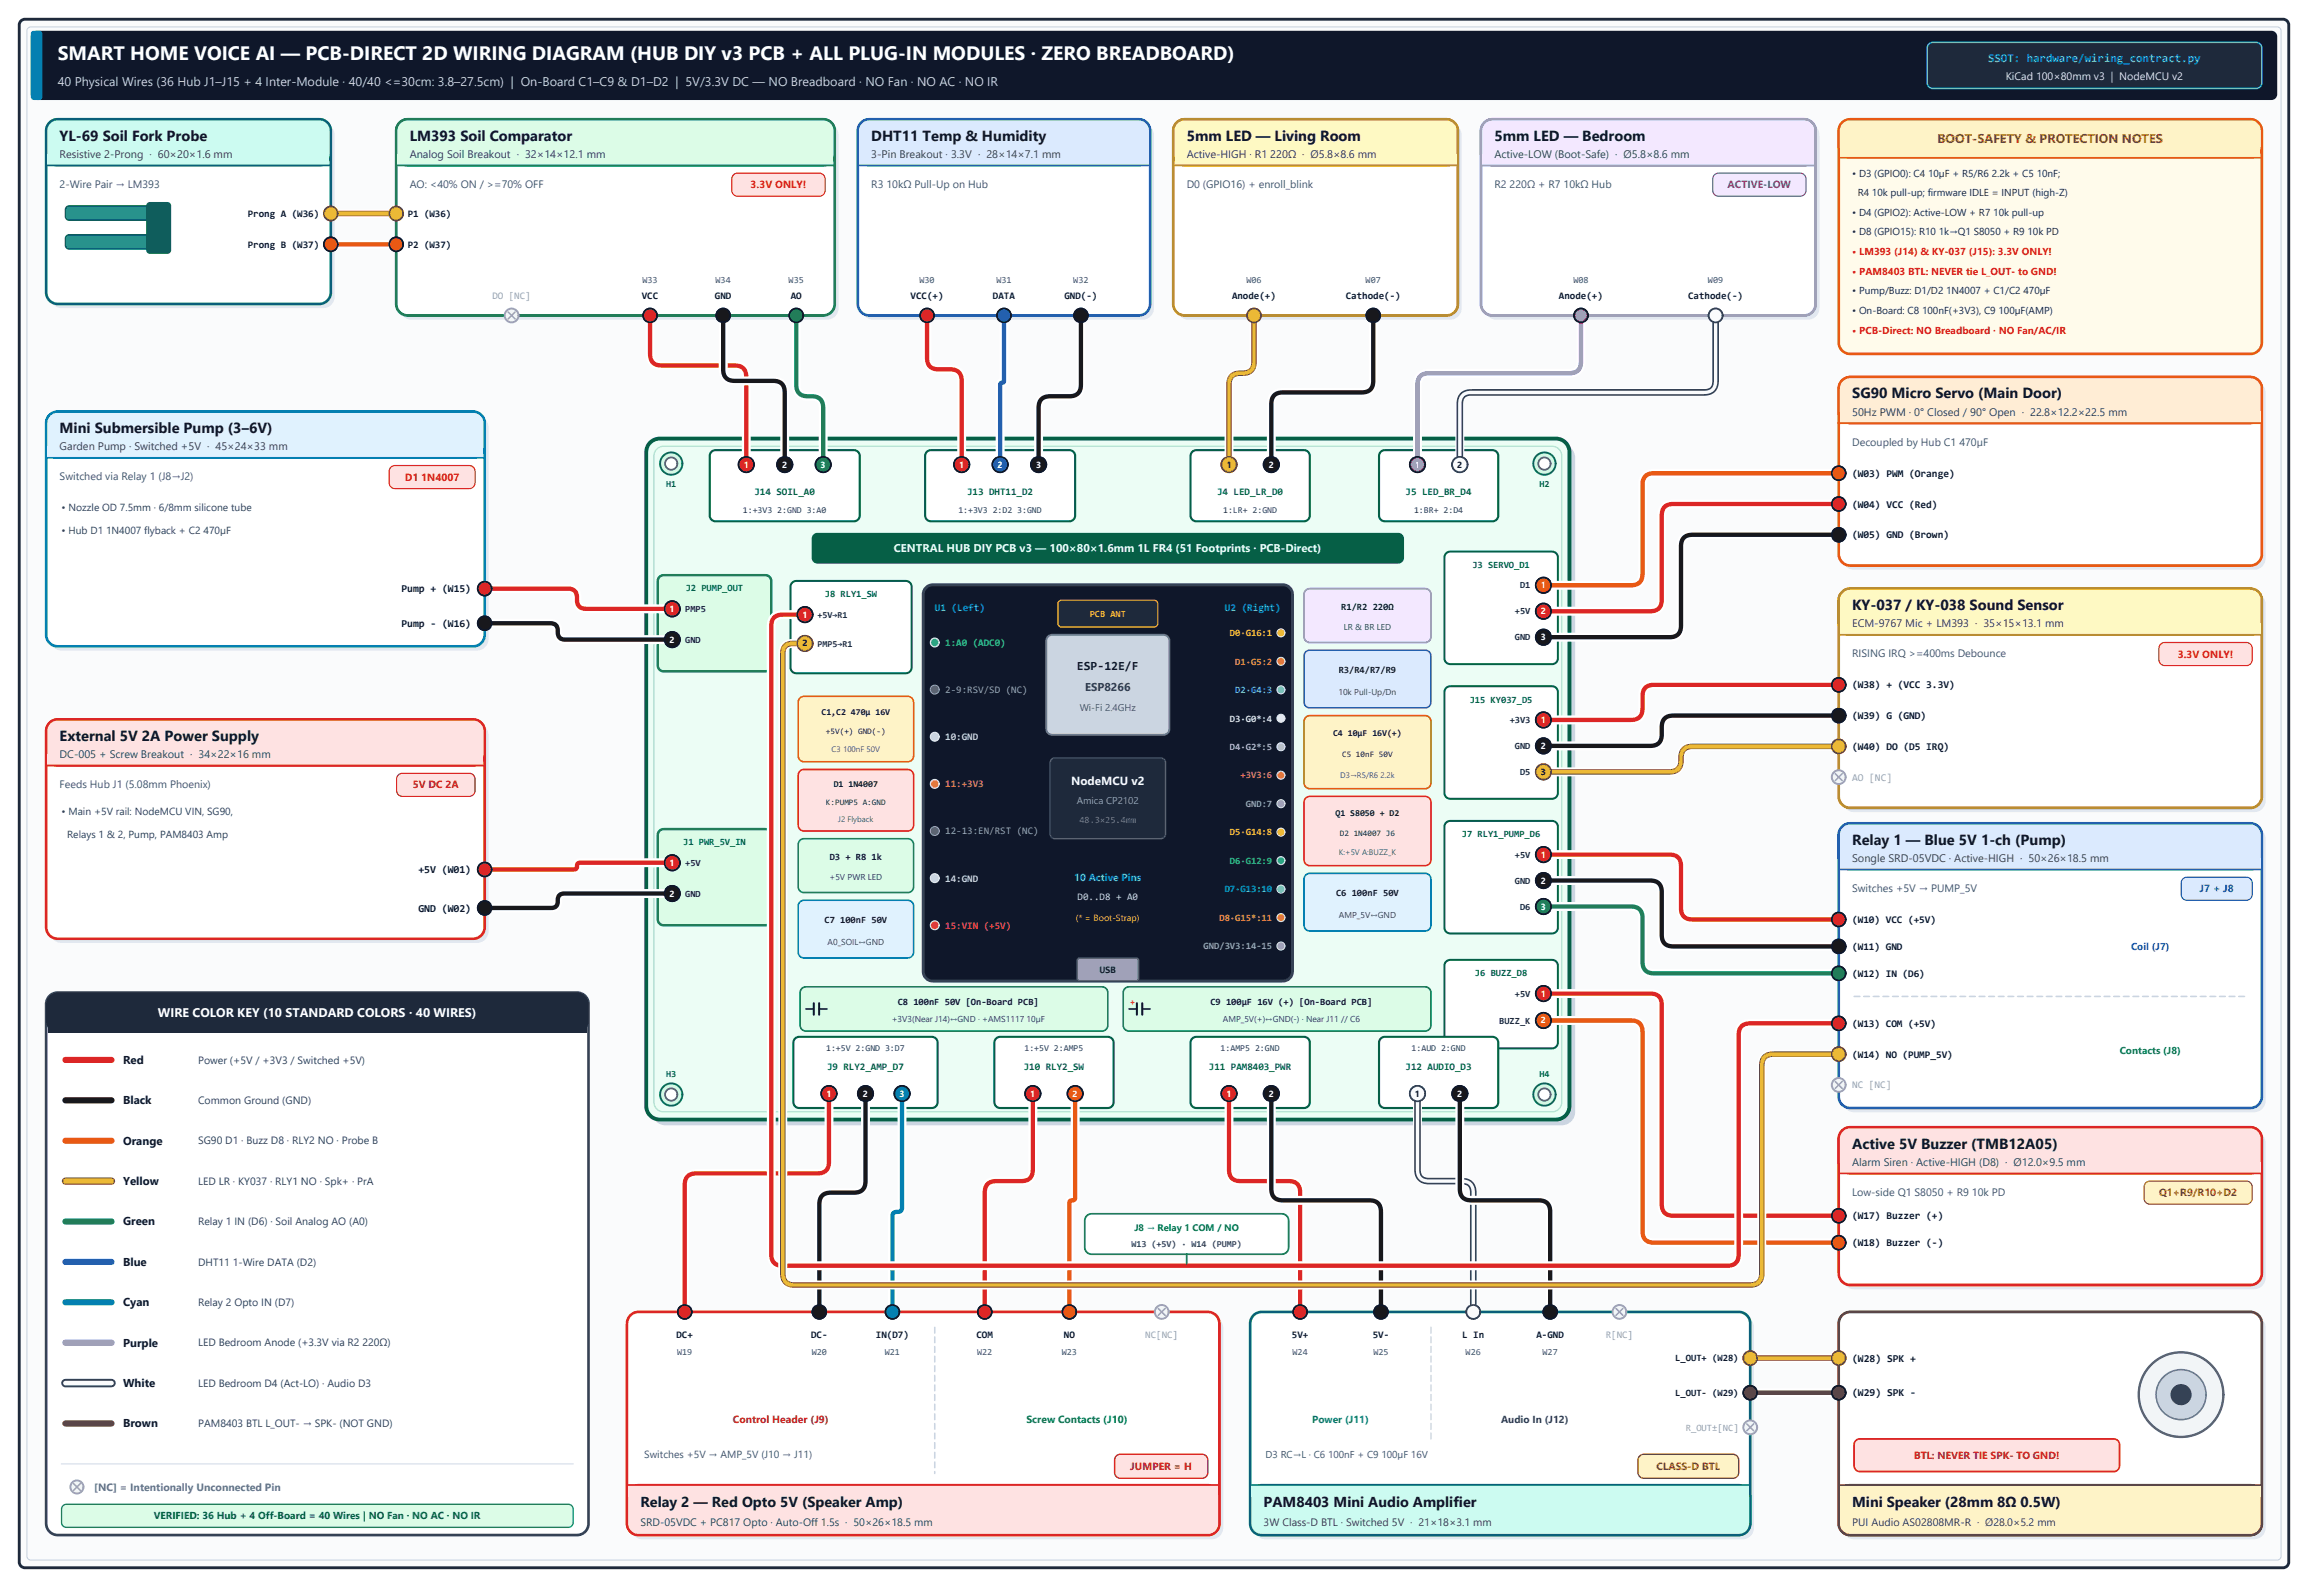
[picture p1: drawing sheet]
<svg xmlns="http://www.w3.org/2000/svg" width="423mm" height="291mm" viewBox="0 0 423 291" stroke-linecap="round" stroke-linejoin="round" font-family="sans-serif">
<defs><g id="words">
<text font-size="3.6" fill="#fff" x="10.6" y="10.9">SMART HOME VOICE AI — PCB-DIRECT 2D WIRING DIAGRAM (HUB DIY v3 PCB + ALL PLUG-IN MODULES · ZERO BREADBOARD)</text>
<g font-size="2.7" fill="#0f172a">
<text x="10.9" y="25.8">YL-69 Soil Fork Probe</text>
<text x="75.1" y="25.8">LM393 Soil Comparator</text>
<text x="159.8" y="25.8">DHT11 Temp &amp; Humidity</text>
<text x="217.7" y="25.8">5mm LED — Living Room</text>
<text x="274.1" y="25.8">5mm LED — Bedroom</text>
<text x="339.7" y="73.1">SG90 Micro Servo (Main Door)</text>
<text x="10.9" y="79.4">Mini Submersible Pump (3–6V)</text>
<text x="339.7" y="111.9">KY-037 / KY-038 Sound Sensor</text>
<text x="10.9" y="135.8">External 5V 2A Power Supply</text>
<text x="339.7" y="154.9">Relay 1 — Blue 5V 1-ch (Pump)</text>
<text x="339.7" y="210.6">Active 5V Buzzer (TMB12A05)</text>
</g>
<g font-size="2.6" fill="#0f172a">
<text x="117.5" y="276.4">Relay 2 — Red Opto 5V (Speaker Amp)</text>
<text x="231.8" y="276.4">PAM8403 Mini Audio Amplifier</text>
<text x="339.7" y="276.4">Mini Speaker (28mm 8Ω 0.5W)</text>
</g>
<text font-size="2.3" fill="#cbd5e1" x="10.6" y="15.8">40 Physical Wires (36 Hub J1–J15 + 4 Inter-Module · 40/40 &lt;=30cm: 3.8–27.5cm) | On-Board C1–C9 &amp; D1–D2 | 5V/3.3V DC — NO Breadboard · NO Fan · NO AC · NO IR</text>
<text font-size="2.3" fill="#92400e" x="355.4" y="26.2">BOOT-SAFETY &amp; PROTECTION NOTES</text>
<text font-size="2.3" fill="#0f172a" x="197.5" y="122.8">ESP-12E/F</text>
<text font-size="2.3" fill="#fff" x="28.9" y="186.5">WIRE COLOR KEY (10 STANDARD COLORS · 40 WIRES)</text>
<text font-size="2.2" fill="#38bdf8" x="364.7" y="11.3">SSOT: hardware/wiring_contract.py</text>
<text font-size="2.2" fill="#f8fafc" x="196.5" y="144">NodeMCU v2</text>
<text font-size="2.1" fill="#ecfdf5" x="164" y="101.2">CENTRAL HUB DIY PCB v3 — 100×80×1.6mm 1L FR4 (51 Footprints · PCB-Direct)</text>
<text font-size="2.1" fill="#334155" x="199" y="126.6">ESP8266</text>
<g font-size="2.1" fill="#0f172a">
<text x="22.6" y="195.1">Red</text>
<text x="22.6" y="202.5">Black</text>
<text x="22.6" y="209.9">Orange</text>
<text x="22.6" y="217.3">Yellow</text>
<text x="22.6" y="224.7">Green</text>
<text x="22.6" y="232.1">Blue</text>
<text x="22.6" y="239.5">Cyan</text>
<text x="22.6" y="247">Purple</text>
<text x="22.6" y="254.4">White</text>
<text x="22.6" y="261.8">Brown</text>
</g>
<text font-size="2" fill="#e2e8f0" x="367.9" y="14.6">KiCad 100×80mm v3 | NodeMCU v2</text>
<g font-size="2" fill="#334155">
<text x="10.9" y="29">Resistive 2-Prong · 60×20×1.6 mm</text>
<text x="75.1" y="29">Analog Soil Breakout · 32×14×12.1 mm</text>
<text x="159.8" y="29">3-Pin Breakout · 3.3V · 28×14×7.1 mm</text>
<text x="217.7" y="29">Active-HIGH · R1 220Ω · Ø5.8×8.6 mm</text>
<text x="274.1" y="29">Active-LOW (Boot-Safe) · Ø5.8×8.6 mm</text>
<text x="339.7" y="76.2">50Hz PWM · 0° Closed / 90° Open · 22.8×12.2×22.5 mm</text>
<text x="10.9" y="82.6">Garden Pump · Switched +5V · 45×24×33 mm</text>
<text x="339.7" y="115.1">ECM-9767 Mic + LM393 · 35×15×13.1 mm</text>
<text x="10.9" y="139">DC-005 + Screw Breakout · 34×22×16 mm</text>
<text x="339.7" y="158.1">Songle SRD-05VDC · Active-HIGH · 50×26×18.5 mm</text>
<text x="339.7" y="213.8">Alarm Siren · Active-HIGH (D8) · Ø12.0×9.5 mm</text>
<text x="117.5" y="279.8">SRD-05VDC + PC817 Opto · Auto-Off 1.5s · 50×26×18.5 mm</text>
<text x="231.8" y="279.8">3W Class-D BTL · Switched 5V · 21×18×3.1 mm</text>
<text x="339.7" y="279.8">PUI Audio AS02808MR-R · Ø28.0×5.2 mm</text>
</g>
<g font-size="2" fill="#475569">
<text x="10.9" y="34.5">2-Wire Pair → LM393</text>
<text x="75.1" y="34.5">AO: &lt;40% ON / &gt;=70% OFF</text>
<text x="159.8" y="34.5">R3 10kΩ Pull-Up on Hub</text>
<text x="217.7" y="34.5">D0 (GPIO16) + enroll_blink</text>
<text x="274.1" y="34.5">R2 220Ω + R7 10kΩ Hub</text>
<text x="339.7" y="81.7">Decoupled by Hub C1 470µF</text>
<text x="10.9" y="88.1">Switched via Relay 1 (J8→J2)</text>
<text x="339.7" y="120.5">RISING IRQ &gt;=400ms Debounce</text>
<text x="10.9" y="144.5">Feeds Hub J1 (5.08mm Phoenix)</text>
<text x="339.7" y="163.6">Switches +5V → PUMP_5V</text>
<text x="339.7" y="219.3">Low-side Q1 S8050 + R9 10k PD</text>
</g>
<g font-size="2" fill="#0f172a">
<text x="76.7" y="160.1">+5V (W01)</text>
<text x="76.7" y="167.2">GND (W02)</text>
</g>
<g font-size="1.9" fill="#b91c1c">
<text x="137.7" y="34.5">3.3V ONLY!</text>
<text x="339.7" y="46.8">• LM393 (J14) &amp; KY-037 (J15): 3.3V ONLY!</text>
<text x="339.7" y="50.4">• PAM8403 BTL: NEVER tie L_OUT- to GND!</text>
<text x="339.7" y="61.2">• PCB-Direct: NO Breadboard · NO Fan/AC/IR</text>
<text x="74.3" y="88.1">D1 1N4007</text>
<text x="399.4" y="120.6">3.3V ONLY!</text>
</g>
<text font-size="1.9" fill="#6b21a8" x="316.9" y="34.5">ACTIVE-LOW</text>
<g font-size="1.9" fill="#1e293b">
<text x="339.7" y="32.4">• D3 (GPIO0): C4 10µF + R5/R6 2.2k + C5 10nF;</text>
<text x="340.7" y="36">R4 10k pull-up; firmware IDLE = INPUT (high-Z)</text>
<text x="339.7" y="39.6">• D4 (GPIO2): Active-LOW + R7 10k pull-up</text>
<text x="339.7" y="43.2">• D8 (GPIO15): R10 1k→Q1 S8050 + R9 10k PD</text>
<text x="339.7" y="54">• Pump/Buzz: D1/D2 1N4007 + C1/C2 470µF</text>
<text x="339.7" y="57.6">• On-Board: C8 100nF(+3V3), C9 100µF(AMP)</text>
</g>
<g font-size="1.9" fill="#0f172a">
<text x="339.7" y="87.4">(W03) PWM (Orange)</text>
<text x="339.7" y="93.1">(W04) VCC (Red)</text>
<text x="339.7" y="98.7">(W05) GND (Brown)</text>
<text x="73.6" y="108.6">Pump + (W15)</text>
<text x="73.6" y="115">Pump - (W16)</text>
<text x="339.7" y="126.2">(W38) + (VCC 3.3V)</text>
<text x="339.7" y="131.9">(W39) G (GND)</text>
<text x="339.7" y="137.5">(W40) DO (D5 IRQ)</text>
<text x="339.7" y="169.3">(W10) VCC (+5V)</text>
<text x="339.7" y="174.2">(W11) GND</text>
<text x="339.7" y="179.1">(W12) IN (D6)</text>
<text x="339.7" y="188.3">(W13) COM (+5V)</text>
<text x="339.7" y="194">(W14) NO (PUMP_5V)</text>
<text x="339.7" y="223.6">(W17) Buzzer (+)</text>
<text x="339.7" y="228.5">(W18) Buzzer (-)</text>
<text x="339.7" y="249.7">(W28) SPK +</text>
<text x="339.7" y="256.1">(W29) SPK -</text>
</g>
<g font-size="1.9" fill="#334155">
<text x="11.3" y="93.8">• Nozzle OD 7.5mm · 6/8mm silicone tube</text>
<text x="11.3" y="98">• Hub D1 1N4007 flyback + C2 470µF</text>
<text x="11.3" y="149.5">• Main +5V rail: NodeMCU VIN, SG90,</text>
<text x="12.3" y="153.7">Relays 1 &amp; 2, Pump, PAM8403 Amp</text>
<text x="36.3" y="195">Power (+5V / +3V3 / Switched +5V)</text>
<text x="36.3" y="202.4">Common Ground (GND)</text>
<text x="36.3" y="209.9">SG90 D1 · Buzz D8 · RLY2 NO · Probe B</text>
<text x="36.3" y="217.3">LED LR · KY037 · RLY1 NO · Spk+ · PrA</text>
<text x="36.3" y="224.7">Relay 1 IN (D6) · Soil Analog AO (A0)</text>
<text x="36.3" y="232.1">DHT11 1-Wire DATA (D2)</text>
<text x="36.3" y="239.5">Relay 2 Opto IN (D7)</text>
<text x="36.3" y="246.9">LED Bedroom Anode (+3.3V via R2 220Ω)</text>
<text x="36.3" y="254.3">LED Bedroom D4 (Act-LO) · Audio D3</text>
<text x="36.3" y="261.7">PAM8403 BTL L_OUT- → SPK- (NOT GND)</text>
<text x="275.3" y="261">Audio In (J12)</text>
</g>
<g font-size="1.9" fill="#38bdf8">
<text x="171.4" y="112.1">U1 (Left)</text>
<text x="224.7" y="112.1">U2 (Right)</text>
<text x="197" y="161.5">10 Active Pins</text>
</g>
<g font-size="1.9" fill="#94a3b8">
<text x="339.7" y="143.2">AO [NC]</text>
<text x="339.7" y="199.6">NC [NC]</text>
</g>
<g font-size="1.9" fill="#991b1b">
<text x="75.7" y="144.6">5V DC 2A</text>
<text x="134.4" y="261">Control Header (J9)</text>
<text x="207.3" y="269.5">JUMPER = H</text>
<text x="351.1" y="267.5">BTL: NEVER TIE SPK- TO GND!</text>
</g>
<text font-size="1.9" fill="#1d4ed8" x="403.4" y="163.6">J7 + J8</text>
<g font-size="1.9" fill="#92400e">
<text x="396" y="219.4">Q1+R9/R10+D2</text>
<text x="303.9" y="269.5">CLASS-D BTL</text>
</g>
<text font-size="1.9" fill="#15803d" x="188.3" y="261">Screw Contacts (J10)</text>
<text font-size="1.9" fill="#0f766e" x="240.7" y="261">Power (J11)</text>
<text font-size="1.9" fill="#475569" x="118.2" y="267.3">Switches +5V → AMP_5V (J10 → J11)</text>
<text font-size="1.9" fill="#64748b" x="17.3" y="273.4">[NC] = Intentionally Unconnected Pin</text>
<text font-size="1.9" fill="#166534" x="28.2" y="278.6">VERIFIED: 36 Hub + 4 Off-Board = 40 Wires | NO Fan · NO AC · NO IR</text>
<g font-size="1.8" fill="#0f172a">
<text x="45.4" y="39.8">Prong A (W36)</text>
<text x="74.8" y="39.8">P1 (W36)</text>
<text x="45.4" y="45.4">Prong B (W37)</text>
<text x="74.8" y="45.4">P2 (W37)</text>
<text x="117.7" y="54.8">VCC</text>
<text x="131.1" y="54.8">GND</text>
<text x="145" y="54.8">AO</text>
<text x="167" y="54.8">VCC(+)</text>
<text x="182.1" y="54.8">DATA</text>
<text x="195.2" y="54.8">GND(-)</text>
<text x="226" y="54.8">Anode(+)</text>
<text x="246.8" y="54.8">Cathode(-)</text>
<text x="285.9" y="54.8">Anode(+)</text>
<text x="309.6" y="54.8">Cathode(-)</text>
<text x="201.7" y="178.4">USB</text>
<text x="124.1" y="245.5">DC+</text>
<text x="148.8" y="245.5">DC-</text>
<text x="160.7" y="245.5">IN(D7)</text>
<text x="179.1" y="245.5">COM</text>
<text x="195.1" y="245.5">NO</text>
<text x="237" y="245.5">5V+</text>
<text x="251.8" y="245.5">5V-</text>
<text x="268.2" y="245.5">L In</text>
<text x="281.8" y="245.5">A-GND</text>
<text x="307.3" y="249.7">L_OUT+ (W28)</text>
<text x="307.3" y="256">L_OUT- (W29)</text>
</g>
<g font-size="1.8" fill="#94a3b8">
<text x="90.3" y="54.8">DO [NC]</text>
<text x="173.4" y="127.1">2-9:RSV/SD (NC)</text>
<text x="197.5" y="147.4">Amica CP2102</text>
<text x="228.5" y="148">GND:7</text>
<text x="173.4" y="153">12-13:EN/RST (NC)</text>
<text x="220.8" y="174.1">GND/3V3:14-15</text>
<text x="210.1" y="245.5">NC[NC]</text>
<text x="294.5" y="245.5">R[NC]</text>
<text x="309.2" y="262.4">R_OUT±[NC]</text>
</g>
<g font-size="1.8" fill="#065f46">
<text x="138.4" y="90.8">J14 SOIL_A0</text>
<text x="177.4" y="90.8">J13 DHT11_D2</text>
<text x="223.3" y="90.8">J4 LED_LR_D0</text>
<text x="257.8" y="90.8">J5 LED_BR_D4</text>
<text x="151.7" y="196.2">J9 RLY2_AMP_D7</text>
<text x="187.8" y="196.2">J10 RLY2_SW</text>
<text x="221.7" y="196.2">J11 PAM8403_PWR</text>
<text x="257.8" y="196.2">J12 AUDIO_D3</text>
</g>
<g font-size="1.8" fill="#4ade80">
<text x="173.4" y="118.5">1:A0 (ADC0)</text>
<text x="225.6" y="158.4">D6·G12:9</text>
</g>
<g font-size="1.8" fill="#facc15">
<text x="225.6" y="116.7">D0·G16:1</text>
<text x="225.6" y="153.2">D5·G14:8</text>
</g>
<g font-size="1.8" fill="#fb923c">
<text x="226.6" y="121.9">D1·G5:2</text>
<text x="223.7" y="168.9">D8·G15*:11</text>
</g>
<g font-size="1.8" fill="#475569">
<text x="198.1" y="130.4">Wi-Fi 2.4GHz</text>
<text x="232.1" y="267.3">D3 RC→L · C6 100nF + C9 100µF 16V</text>
</g>
<text font-size="1.8" fill="#60a5fa" x="226.6" y="127.1">D2·G4:3</text>
<g font-size="1.8" fill="#cbd5e1">
<text x="173.4" y="135.7">10:GND</text>
<text x="173.4" y="161.7">14:GND</text>
<text x="197.7" y="165">D0..D8 + A0</text>
</g>
<text font-size="1.8" fill="#e2e8f0" x="225.6" y="132.3">D3·G0*:4</text>
<text font-size="1.8" fill="#c084fc" x="225.6" y="137.5">D4·G2*:5</text>
<g font-size="1.8" fill="#f87171">
<text x="227.5" y="142.8">+3V3:6</text>
<text x="173.4" y="144.4">11:+3V3</text>
</g>
<text font-size="1.8" fill="#22d3ee" x="224.6" y="163.7">D7·G13:10</text>
<text font-size="1.8" fill="#ef4444" x="173.4" y="170.3">15:VIN (+5V)</text>
<text font-size="1.8" fill="#1d4ed8" x="390.9" y="174.2">Coil (J7)</text>
<text font-size="1.8" fill="#15803d" x="388.8" y="193.2">Contacts (J8)</text>
<g font-size="1.7" fill="#475569">
<text x="117.8" y="51.9">W33</text>
<text x="131.2" y="51.9">W34</text>
<text x="144.7" y="51.9">W35</text>
<text x="168.6" y="51.9">W30</text>
<text x="182.8" y="51.9">W31</text>
<text x="196.9" y="51.9">W32</text>
<text x="228.6" y="51.9">W06</text>
<text x="250.5" y="51.9">W07</text>
<text x="288.6" y="51.9">W08</text>
<text x="313.3" y="51.9">W09</text>
<text x="124.2" y="248.6">W19</text>
<text x="148.9" y="248.6">W20</text>
<text x="162.3" y="248.6">W21</text>
<text x="179.2" y="248.6">W22</text>
<text x="194.7" y="248.6">W23</text>
<text x="237.1" y="248.6">W24</text>
<text x="251.9" y="248.6">W25</text>
<text x="268.8" y="248.6">W26</text>
<text x="282.9" y="248.6">W27</text>
</g>
<g font-size="1.7" fill="#065f46">
<text x="122.2" y="89.3">H1</text>
<text x="282.3" y="89.3">H2</text>
<text x="270.1" y="104.2">J3 SERVO_D1</text>
<text x="125.8" y="108.5">J2 PUMP_OUT</text>
<text x="151.3" y="109.5">J8 RLY1_SW</text>
<text x="269.6" y="128.8">J15 KY037_D5</text>
<text x="125.3" y="155">J1 PWR_5V_IN</text>
<text x="268.1" y="153.5">J7 RLY1_PUMP_D6</text>
<text x="270.5" y="179">J6 BUZZ_D8</text>
<text x="122.2" y="197.6">H3</text>
<text x="282.3" y="197.6">H4</text>
</g>
<g font-size="1.7" fill="#1e293b">
<text x="278.8" y="107.9">D1</text>
<text x="125.7" y="112.2">PMP5</text>
<text x="149.9" y="113.3">+5V→R1</text>
<text x="277.9" y="112.7">+5V</text>
<text x="125.7" y="117.9">GND</text>
<text x="149.9" y="118.6">PMP5→R1</text>
<text x="277.9" y="117.4">GND</text>
<text x="276.9" y="132.6">+3V3</text>
<text x="277.9" y="137.4">GND</text>
<text x="278.8" y="142.1">D5</text>
<text x="125.7" y="158.8">+5V</text>
<text x="277.9" y="157.3">+5V</text>
<text x="125.7" y="164.5">GND</text>
<text x="277.9" y="162.1">GND</text>
<text x="278.8" y="166.8">D6</text>
<text x="277.9" y="182.8">+5V</text>
<text x="275" y="187.7">BUZZ_K</text>
</g>
<g font-size="1.7" fill="#fbbf24">
<text x="199.9" y="113.1">PCB ANT</text>
<text x="197.4" y="168.8">(* = Boot-Strap)</text>
</g>
<g font-size="1.7" fill="#0f172a">
<text x="246" y="111.9">R1/R2 220Ω</text>
<text x="245.5" y="123.4">R3/R4/R7/R9</text>
<text x="152.2" y="157.8">D3 + R8 1k</text>
<text x="245.1" y="164.4">C6 100nF 50V</text>
<text x="151.2" y="169.3">C7 100nF 50V</text>
<text x="164.7" y="184.3">C8 100nF 50V [On-Board PCB]</text>
<text x="222" y="184.3">C9 100µF 16V (+) [On-Board PCB]</text>
</g>
<text font-size="1.7" fill="#64748b" x="198" y="150.9">48.3×25.4mm</text>
<text font-size="1.7" fill="#15803d" x="208.1" y="225.7">J8 → Relay 1 COM / NO</text>
<text font-size="1.7" fill="#334155" x="207.5" y="228.6">W13 (+5V) · W14 (PUMP)</text>
<g font-size="1.6" fill="#fff">
<text x="136.4" y="85.7">1</text>
<text x="143.5" y="85.7">2</text>
<text x="150.5" y="85.7">3</text>
<text x="175.9" y="85.7">1</text>
<text x="183" y="85.7">2</text>
<text x="190" y="85.7">3</text>
<text x="232.7" y="85.7">2</text>
<text x="259.5" y="85.7">1</text>
<text x="282.6" y="107.9">1</text>
<text x="122.8" y="112.2">1</text>
<text x="147.2" y="113.3">1</text>
<text x="282.6" y="112.6">2</text>
<text x="122.8" y="117.9">2</text>
<text x="282.6" y="117.4">3</text>
<text x="282.6" y="132.6">1</text>
<text x="282.6" y="137.3">2</text>
<text x="122.8" y="158.8">1</text>
<text x="282.6" y="157.3">1</text>
<text x="122.8" y="164.4">2</text>
<text x="282.6" y="162">2</text>
<text x="282.6" y="166.8">3</text>
<text x="282.6" y="182.8">1</text>
<text x="282.6" y="187.7">2</text>
<text x="151.6" y="201.1">1</text>
<text x="158.3" y="201.1">2</text>
<text x="165" y="201.1">3</text>
<text x="189" y="201.1">1</text>
<text x="196.7" y="201.1">2</text>
<text x="225" y="201.1">1</text>
<text x="232.7" y="201.1">2</text>
<text x="267.3" y="201.1">2</text>
</g>
<g font-size="1.6" fill="#0f172a">
<text x="225" y="85.7">1</text>
<text x="267.3" y="85.7">2</text>
<text x="147.2" y="118.6">2</text>
<text x="150.7" y="131.1">C1,C2 470µ 16V</text>
<text x="244.5" y="135">C4 10µF 16V(+)</text>
<text x="282.6" y="142.1">3</text>
<text x="152.9" y="144.4">D1 1N4007</text>
<text x="245" y="149.7">Q1 S8050 + D2</text>
<text x="259.5" y="201.1">1</text>
</g>
<g font-size="1.6" fill="#334155">
<text x="136.3" y="94.1">1:+3V3 2:GND 3:A0</text>
<text x="175.8" y="94.1">1:+3V3 2:D2 3:GND</text>
<text x="224.3" y="94.1">1:LR+ 2:GND</text>
<text x="259.4" y="94.1">1:BR+ 2:D4</text>
<text x="246.5" y="115.6">LR &amp; BR LED</text>
<text x="245.5" y="127.4">10k Pull-Up/Dn</text>
<text x="152.1" y="161.5">+5V PWR LED</text>
<text x="151.8" y="173.3">A0_SOIL↔GND</text>
<text x="245.6" y="168.3">AMP_5V↔GND</text>
<text x="163.6" y="187.4">+3V3(Near J14)↔GND · +AMS1117 10µF</text>
<text x="224.3" y="187.4">AMP_5V(+)↔GND(-) · Near J11 // C6</text>
<text x="151.5" y="192.8">1:+5V 2:GND 3:D7</text>
<text x="187.9" y="192.8">1:+5V 2:AMP5</text>
<text x="223.9" y="192.8">1:AMP5 2:GND</text>
<text x="258.9" y="192.8">1:AUD 2:GND</text>
</g>
<text font-size="1.6" fill="#dc2626" x="207.2" y="184.4">+</text>
<g font-size="1.5" fill="#1e293b">
<text x="151.5" y="134.6">+5V(+) GND(-)</text>
<text x="246.2" y="138.9">C5 10nF 50V</text>
<text x="151.5" y="147.6">K:PUMP5 A:GND</text>
<text x="245.8" y="153.3">D2 1N4007 J6</text>
</g>
<g font-size="1.5" fill="#475569">
<text x="152.5" y="137.9">C3 100nF 50V</text>
<text x="245.8" y="142.6">D3→R5/R6 2.2k</text>
<text x="153.7" y="150.8">J2 Flyback</text>
<text x="245.6" y="156.8">K:+5V A:BUZZ_K</text>
</g>
</g></defs>
<path d="M4 3.7l.6-.2h414.1a1.06 1.06 0 0 1 1.1 1.1v281.9a1.06 1.06 0 0 1-1.1 1h-414.1a1.06 1.06 0 0 1-1.1-1v-281.9l.1-.3z" fill-rule="evenodd" fill="#fafbfc" stroke="#1e293b" stroke-width=".53"/>
<path d="M5.1 5.1l.5-.2h412.1a.71 .71 0 0 1 .7 .7v279.8a.71 .71 0 0 1-.7 .7h-412.1a.71 .71 0 0 1-.7-.7v-279.8z" fill="none" stroke="#cbd5e1" stroke-width=".21"/>
<path d="M6.1 5.8l.6-.2h409.9a1.06 1.06 0 0 1 1.1 1.1v10.6a1.06 1.06 0 0 1-1.1 1h-409.9a1.06 1.06 0 0 1-1.1-1v-10.6l.1-.3z" fill-rule="evenodd" fill="#0f172a"/>
<path d="M5.7 5.9l.5-.3h1l.5 .3 .1 .3v11.6l-.1 .3-.5 .2h-1.3l-.3-.5z" fill-rule="evenodd" fill="#0ea5e9"/>
<path d="M353.7 8.2l.5-.4h.3h59.3a1.06 1.06 0 0 1 1.1 1v6.4a1.06 1.06 0 0 1-1.1 1h-59.3a1.06 1.06 0 0 1-1-1v-6.4z" fill-rule="evenodd" fill="#1e293b" stroke="#38bdf8" stroke-width=".28"/>
<path d="M120.1 82.4a2.46 2.46 0 0 1 2-.9h164.4a2.47 2.47 0 0 1 2.4 2.5v119.9a2.47 2.47 0 0 1-2.4 2.5h-164.4a2.47 2.47 0 0 1-2.5-2.5v-119.9l.1-.6z" fill-rule="evenodd" fill="#cbd5e1"/>
<path d="M119.1 81.4a2.46 2.46 0 0 1 1.9-1h164.4a2.47 2.47 0 0 1 2.5 2.5v119.9a2.47 2.47 0 0 1-2.5 2.5h-164.4a2.47 2.47 0 0 1-2.5-2.5v-119.9l.1-.6z" fill-rule="evenodd" fill="#ecfdf5" stroke="#065f46" stroke-width=".71"/>
<path d="M120.5 82.4l.7-.5 .5-.1h163a1.76 1.76 0 0 1 1.8 1.8v118.5a1.76 1.76 0 0 1-1.8 1.8h-163a1.76 1.76 0 0 1-1.8-1.8v-118.5l.1-.5z" fill="none" stroke="#a7f3d0" stroke-width=".25"/>
<circle cx="123.1" cy="85" r="2.05" fill="#d1fae5" stroke="#047857" stroke-width=".35"/>
<circle cx="123.1" cy="85" r="1.13" fill="#fff" stroke="#475569" stroke-width=".32"/>
<circle cx="283.3" cy="85" r="2.05" fill="#d1fae5" stroke="#047857" stroke-width=".35"/>
<circle cx="283.3" cy="85" r="1.13" fill="#fff" stroke="#475569" stroke-width=".32"/>
<circle cx="123.1" cy="200.7" r="2.05" fill="#d1fae5" stroke="#047857" stroke-width=".35"/>
<circle cx="123.1" cy="200.7" r="1.13" fill="#fff" stroke="#475569" stroke-width=".32"/>
<circle cx="283.3" cy="200.7" r="2.05" fill="#d1fae5" stroke="#047857" stroke-width=".35"/>
<circle cx="283.3" cy="200.7" r="1.13" fill="#fff" stroke="#475569" stroke-width=".32"/>
<path d="M149.3 97.9l.6-.2h106.6a1.06 1.06 0 0 1 1 1.1v3.5a1.06 1.06 0 0 1-1 1.1h-106.6a1.06 1.06 0 0 1-1-1.1v-3.5v-.4z" fill-rule="evenodd" fill="#065f46"/>
<path d="M169.8 107.8l.8-.5 .5-.1h64.2a1.76 1.76 0 0 1 1.8 1.8v69.2a1.76 1.76 0 0 1-1.8 1.7h-64.2a1.76 1.76 0 0 1-1.8-1.7v-69.2l.1-.5z" fill-rule="evenodd" fill="#0f172a" stroke="#334155" stroke-width=".53"/>
<path d="M194.2 110.3l.5-.2h17a.71 .71 0 0 1 .7 .7v3.5a.71 .71 0 0 1-.7 .7h-17a.71 .71 0 0 1-.7-.7v-3.5z" fill-rule="evenodd" fill="#1e293b" stroke="#f59e0b" stroke-width=".25"/>
<path d="M192.3 116.6l.7-.2h20.4a1.06 1.06 0 0 1 1.1 1.1v16.2a1.06 1.06 0 0 1-1.1 1.1h-20.4a1.06 1.06 0 0 1-1.1-1.1v-16.2l.1-.4z" fill-rule="evenodd" fill="#cbd5e1" stroke="#64748b" stroke-width=".35"/>
<path d="M192.9 139.3l.6-.3h19.4a.88 .88 0 0 1 .9 .9v13a.88 .88 0 0 1-.9 .9h-19.4a.88 .88 0 0 1-.9-.9v-13z" fill-rule="evenodd" fill="#1e293b" stroke="#475569" stroke-width=".28"/>
<path d="M197.8 175.8h10.8l.2 .4v3.5l-.5 .2-10.5-.1-.2-.4v-3.2z" fill-rule="evenodd" fill="#94a3b8" stroke="#475569" stroke-width=".32"/>
<circle cx="171.4" cy="117.8" r=".81" fill="#4ade80" stroke="#e2e8f0" stroke-width=".21"/>
<circle cx="171.4" cy="126.5" r=".81" fill="#475569" stroke="#94a3b8" stroke-width=".21"/>
<circle cx="171.4" cy="135.1" r=".81" fill="#cbd5e1" stroke="#e2e8f0" stroke-width=".21"/>
<circle cx="171.4" cy="143.8" r=".81" fill="#f87171" stroke="#e2e8f0" stroke-width=".21"/>
<circle cx="171.4" cy="152.4" r=".81" fill="#475569" stroke="#94a3b8" stroke-width=".21"/>
<circle cx="171.4" cy="161" r=".81" fill="#cbd5e1" stroke="#e2e8f0" stroke-width=".21"/>
<circle cx="171.4" cy="169.7" r=".81" fill="#ef4444" stroke="#e2e8f0" stroke-width=".21"/>
<circle cx="234.9" cy="116.1" r=".74" fill="#facc15" stroke="#e2e8f0" stroke-width=".18"/>
<circle cx="234.9" cy="121.3" r=".74" fill="#fb923c" stroke="#e2e8f0" stroke-width=".18"/>
<circle cx="234.9" cy="126.5" r=".74" fill="#60a5fa" stroke="#e2e8f0" stroke-width=".18"/>
<circle cx="234.9" cy="131.7" r=".74" fill="#e2e8f0" stroke="#e2e8f0" stroke-width=".18"/>
<circle cx="234.9" cy="136.9" r=".74" fill="#c084fc" stroke="#e2e8f0" stroke-width=".18"/>
<circle cx="234.9" cy="142.2" r=".74" fill="#f87171" stroke="#e2e8f0" stroke-width=".18"/>
<circle cx="234.9" cy="147.4" r=".74" fill="#94a3b8" stroke="#e2e8f0" stroke-width=".18"/>
<circle cx="234.9" cy="152.6" r=".74" fill="#facc15" stroke="#e2e8f0" stroke-width=".18"/>
<circle cx="234.9" cy="157.8" r=".74" fill="#4ade80" stroke="#e2e8f0" stroke-width=".18"/>
<circle cx="234.9" cy="163.1" r=".74" fill="#22d3ee" stroke="#e2e8f0" stroke-width=".18"/>
<circle cx="234.9" cy="168.3" r=".74" fill="#fb923c" stroke="#e2e8f0" stroke-width=".18"/>
<circle cx="234.9" cy="173.5" r=".74" fill="#94a3b8" stroke="#e2e8f0" stroke-width=".18"/>
<path d="M146.8 127.9l.7-.2h19a1.06 1.06 0 0 1 1.1 1.1v9.8a1.06 1.06 0 0 1-1.1 1.1h-19a1.06 1.06 0 0 1-1.1-1.1v-9.8l.1-.4z" fill-rule="evenodd" fill="#fef3c7" stroke="#d97706" stroke-width=".3"/>
<path d="M146.8 141.3l.7-.2h19a1.06 1.06 0 0 1 1.1 1.1v9.1a1.06 1.06 0 0 1-1.1 1.1h-19a1.06 1.06 0 0 1-1.1-1.1v-9.1l.1-.4z" fill-rule="evenodd" fill="#fee2e2" stroke="#dc2626" stroke-width=".3"/>
<path d="M146.8 154l.7-.2h19a1.06 1.06 0 0 1 1.1 1.1v7.7a1.06 1.06 0 0 1-1.1 1.1h-19a1.06 1.06 0 0 1-1.1-1.1v-7.7l.1-.4z" fill-rule="evenodd" fill="#dcfce7" stroke="#16a34a" stroke-width=".3"/>
<path d="M146.8 165.3l.7-.2h19a1.06 1.06 0 0 1 1.1 1.1v8.4a1.06 1.06 0 0 1-1.1 1.1h-19a1.06 1.06 0 0 1-1.1-1.1v-8.4l.1-.4z" fill-rule="evenodd" fill="#e0f2fe" stroke="#0284c7" stroke-width=".3"/>
<path d="M239.6 108.2l.6-.3h21.2a1.06 1.06 0 0 1 1.1 1.1v7.8a1.06 1.06 0 0 1-1.1 1h-21.2a1.06 1.06 0 0 1-1-1v-7.8v-.3z" fill-rule="evenodd" fill="#f3e8ff" stroke="#9333ea" stroke-width=".3"/>
<path d="M239.6 119.4l.6-.2h21.2a1.06 1.06 0 0 1 1.1 1.1v8.5a1.06 1.06 0 0 1-1.1 1h-21.2a1.06 1.06 0 0 1-1-1v-8.5v-.3z" fill-rule="evenodd" fill="#e0e7ff" stroke="#4f46e5" stroke-width=".3"/>
<path d="M239.6 131.4l.6-.2h21.2a1.06 1.06 0 0 1 1.1 1.1v11.3a1.06 1.06 0 0 1-1.1 1h-21.2a1.06 1.06 0 0 1-1-1v-11.3v-.3z" fill-rule="evenodd" fill="#fef3c7" stroke="#b45309" stroke-width=".3"/>
<path d="M239.6 146.3l.6-.3h21.2a1.06 1.06 0 0 1 1.1 1.1v10.6a1.06 1.06 0 0 1-1.1 1h-21.2a1.06 1.06 0 0 1-1-1v-10.6v-.3z" fill-rule="evenodd" fill="#fee2e2" stroke="#dc2626" stroke-width=".3"/>
<path d="M239.6 160.4l.6-.2h21.2a1.06 1.06 0 0 1 1.1 1v8.5a1.06 1.06 0 0 1-1.1 1h-21.2a1.06 1.06 0 0 1-1-1v-8.5v-.3z" fill-rule="evenodd" fill="#e0f2fe" stroke="#0284c7" stroke-width=".3"/>
<path d="M147.2 181.2l.6-.2h54.3a1.06 1.06 0 0 1 1.1 1v6a1.06 1.06 0 0 1-1.1 1.1h-54.3a1.06 1.06 0 0 1-1-1.1v-6v-.3z" fill-rule="evenodd" fill="#dcfce7" stroke="#15803d" stroke-width=".3"/>
<path d="M147.8 185h1.5M150.2 185h1.5" fill="none" stroke="#0f172a" stroke-width=".28"/>
<path d="M149.3 184v2.1M150.2 184v2.1" fill="none" stroke="#0f172a" stroke-width=".37"/>
<path d="M206.5 181.2l.6-.2h54.3a1.06 1.06 0 0 1 1.1 1v6a1.06 1.06 0 0 1-1.1 1.1h-54.3a1.06 1.06 0 0 1-1.1-1.1v-6l.1-.3z" fill-rule="evenodd" fill="#dcfce7" stroke="#15803d" stroke-width=".3"/>
<path d="M207.1 185h1.4M209.5 185h1.5" fill="none" stroke="#0f172a" stroke-width=".28"/>
<path d="M208.5 184v2.1M209.5 184v2.1" fill="none" stroke="#0f172a" stroke-width=".37"/>
<path d="M130.4 83l.5-.4 .3-.1h25.4a1.06 1.06 0 0 1 1.1 1.1v10.9a1.06 1.06 0 0 1-1.1 1.1h-25.4a1.06 1.06 0 0 1-1-1.1v-10.9z" fill-rule="evenodd" fill="#fff" stroke="#065f46" stroke-width=".39"/>
<circle cx="136.9" cy="85.2" r="1.41" fill="#dc2626" stroke="#0f172a" stroke-width=".32"/>
<circle cx="143.9" cy="85.2" r="1.41" fill="#18181b" stroke="#0f172a" stroke-width=".32"/>
<circle cx="151" cy="85.2" r="1.41" fill="#16a34a" stroke="#0f172a" stroke-width=".32"/>
<path d="M170.1 82.8l.6-.3h25.4a1.06 1.06 0 0 1 1.1 1.1v10.9a1.06 1.06 0 0 1-1.1 1.1h-25.4a1.06 1.06 0 0 1-1-1.1v-10.9v-.3z" fill-rule="evenodd" fill="#fff" stroke="#065f46" stroke-width=".39"/>
<circle cx="176.4" cy="85.2" r="1.41" fill="#dc2626" stroke="#0f172a" stroke-width=".32"/>
<circle cx="183.4" cy="85.2" r="1.41" fill="#2563eb" stroke="#0f172a" stroke-width=".32"/>
<circle cx="190.5" cy="85.2" r="1.41" fill="#18181b" stroke="#0f172a" stroke-width=".32"/>
<path d="M218.8 82.8l.6-.3h19.8a1.06 1.06 0 0 1 1 1.1v10.9a1.06 1.06 0 0 1-1 1.1h-19.8a1.06 1.06 0 0 1-1-1.1v-10.9v-.3z" fill-rule="evenodd" fill="#fff" stroke="#065f46" stroke-width=".39"/>
<circle cx="225.4" cy="85.2" r="1.41" fill="#eab308" stroke="#854d0e" stroke-width=".32"/>
<circle cx="233.2" cy="85.2" r="1.41" fill="#18181b" stroke="#0f172a" stroke-width=".32"/>
<path d="M253.4 82.8l.6-.3h19.8a1.06 1.06 0 0 1 1 1.1v10.9a1.06 1.06 0 0 1-1 1.1h-19.8a1.06 1.06 0 0 1-1.1-1.1v-10.9l.1-.3z" fill-rule="evenodd" fill="#fff" stroke="#065f46" stroke-width=".39"/>
<circle cx="260" cy="85.2" r="1.41" fill="#9333ea" stroke="#0f172a" stroke-width=".32"/>
<circle cx="267.8" cy="85.2" r="1.41" fill="#f8fafc" stroke="#334155" stroke-width=".32"/>
<path d="M121.1 105.7l.6-.2h18.7a1.06 1.06 0 0 1 1.1 1v15.6a1.06 1.06 0 0 1-1.1 1h-18.7a1.06 1.06 0 0 1-1.1-1v-15.6l.1-.3z" fill-rule="evenodd" fill="#dcfce7" stroke="#15803d" stroke-width=".44"/>
<circle cx="123.3" cy="111.7" r="1.41" fill="#dc2626" stroke="#0f172a" stroke-width=".32"/>
<circle cx="123.3" cy="117.3" r="1.41" fill="#18181b" stroke="#0f172a" stroke-width=".32"/>
<path d="M145.4 106.7l.6-.2h20.2a1.06 1.06 0 0 1 1 1.1v14.8a1.06 1.06 0 0 1-1 1.1h-20.2a1.06 1.06 0 0 1-1-1.1v-14.8v-.3z" fill-rule="evenodd" fill="#fff" stroke="#065f46" stroke-width=".37"/>
<circle cx="147.6" cy="112.7" r="1.41" fill="#dc2626" stroke="#0f172a" stroke-width=".32"/>
<circle cx="147.6" cy="118" r="1.41" fill="#eab308" stroke="#854d0e" stroke-width=".32"/>
<path d="M121.1 152.3l.6-.3h18.7a1.06 1.06 0 0 1 1.1 1.1v15.5a1.06 1.06 0 0 1-1.1 1.1h-18.7a1.06 1.06 0 0 1-1.1-1.1v-15.5l.1-.3z" fill-rule="evenodd" fill="#dcfce7" stroke="#15803d" stroke-width=".44"/>
<circle cx="123.3" cy="158.2" r="1.41" fill="#dc2626" stroke="#0f172a" stroke-width=".32"/>
<circle cx="123.3" cy="163.9" r="1.41" fill="#18181b" stroke="#0f172a" stroke-width=".32"/>
<path d="M265.4 101.4l.6-.2h18.7a1.06 1.06 0 0 1 1.1 1v18.5a1.06 1.06 0 0 1-1.1 1.1h-18.7a1.06 1.06 0 0 1-1.1-1.1v-18.5l.1-.3z" fill-rule="evenodd" fill="#fff" stroke="#065f46" stroke-width=".37"/>
<circle cx="283.1" cy="107.3" r="1.41" fill="#ea580c" stroke="#0f172a" stroke-width=".32"/>
<circle cx="283.1" cy="112.1" r="1.41" fill="#dc2626" stroke="#0f172a" stroke-width=".32"/>
<circle cx="283.1" cy="116.9" r="1.41" fill="#18181b" stroke="#0f172a" stroke-width=".32"/>
<path d="M265.4 126.1l.6-.2h18.7a1.06 1.06 0 0 1 1.1 1v18.5a1.06 1.06 0 0 1-1.1 1.1h-18.7a1.06 1.06 0 0 1-1.1-1.1v-18.5l.1-.3z" fill-rule="evenodd" fill="#fff" stroke="#065f46" stroke-width=".37"/>
<circle cx="283.1" cy="132" r="1.41" fill="#dc2626" stroke="#0f172a" stroke-width=".32"/>
<circle cx="283.1" cy="136.8" r="1.41" fill="#18181b" stroke="#0f172a" stroke-width=".32"/>
<circle cx="283.1" cy="141.6" r="1.41" fill="#eab308" stroke="#854d0e" stroke-width=".32"/>
<path d="M265.4 150.8l.6-.3h18.7a1.06 1.06 0 0 1 1.1 1.1v18.5a1.06 1.06 0 0 1-1.1 1.1h-18.7a1.06 1.06 0 0 1-1.1-1.1v-18.5l.1-.3z" fill-rule="evenodd" fill="#fff" stroke="#065f46" stroke-width=".37"/>
<circle cx="283.1" cy="156.7" r="1.41" fill="#dc2626" stroke="#0f172a" stroke-width=".32"/>
<circle cx="283.1" cy="161.5" r="1.41" fill="#18181b" stroke="#0f172a" stroke-width=".32"/>
<circle cx="283.1" cy="166.2" r="1.41" fill="#16a34a" stroke="#0f172a" stroke-width=".32"/>
<path d="M265.1 176.5l.6-.4 .3-.1h18.7a1.06 1.06 0 0 1 1.1 1.1v14.1a1.06 1.06 0 0 1-1.1 1.1h-18.7a1.06 1.06 0 0 1-1.1-1.1v-14.1z" fill-rule="evenodd" fill="#fff" stroke="#065f46" stroke-width=".37"/>
<circle cx="283.1" cy="182.2" r="1.41" fill="#dc2626" stroke="#0f172a" stroke-width=".32"/>
<circle cx="283.1" cy="187.1" r="1.41" fill="#ea580c" stroke="#0f172a" stroke-width=".32"/>
<path d="M146 190.4l.6-.3h24.3a1.06 1.06 0 0 1 1.1 1.1v10.9a1.06 1.06 0 0 1-1.1 1.1h-24.3a1.06 1.06 0 0 1-1.1-1.1v-10.9l.1-.3z" fill-rule="evenodd" fill="#fff" stroke="#065f46" stroke-width=".39"/>
<circle cx="152" cy="200.6" r="1.41" fill="#dc2626" stroke="#0f172a" stroke-width=".32"/>
<circle cx="158.7" cy="200.6" r="1.41" fill="#18181b" stroke="#0f172a" stroke-width=".32"/>
<circle cx="165.5" cy="200.6" r="1.41" fill="#0891b2" stroke="#0f172a" stroke-width=".32"/>
<path d="M182.8 190.4l.6-.3h19.8a1.06 1.06 0 0 1 1.1 1.1v10.9a1.06 1.06 0 0 1-1.1 1.1h-19.8a1.06 1.06 0 0 1-1-1.1v-10.9v-.3z" fill-rule="evenodd" fill="#fff" stroke="#065f46" stroke-width=".39"/>
<circle cx="189.4" cy="200.6" r="1.41" fill="#dc2626" stroke="#0f172a" stroke-width=".32"/>
<circle cx="197.2" cy="200.6" r="1.41" fill="#ea580c" stroke="#0f172a" stroke-width=".32"/>
<path d="M218.8 190.4l.6-.3h19.8a1.06 1.06 0 0 1 1 1.1v10.9a1.06 1.06 0 0 1-1 1.1h-19.8a1.06 1.06 0 0 1-1-1.1v-10.9v-.3z" fill-rule="evenodd" fill="#fff" stroke="#065f46" stroke-width=".39"/>
<circle cx="225.4" cy="200.6" r="1.41" fill="#dc2626" stroke="#0f172a" stroke-width=".32"/>
<circle cx="233.2" cy="200.6" r="1.41" fill="#18181b" stroke="#0f172a" stroke-width=".32"/>
<path d="M253.4 190.4l.6-.3h19.8a1.06 1.06 0 0 1 1 1.1v10.9a1.06 1.06 0 0 1-1 1.1h-19.8a1.06 1.06 0 0 1-1.1-1.1v-10.9l.1-.3z" fill-rule="evenodd" fill="#fff" stroke="#065f46" stroke-width=".39"/>
<circle cx="260" cy="200.6" r="1.41" fill="#f8fafc" stroke="#334155" stroke-width=".32"/>
<circle cx="267.8" cy="200.6" r="1.41" fill="#18181b" stroke="#0f172a" stroke-width=".32"/>
<path d="M9.8 23.3l.9-.6 .6-.1h48a2.12 2.12 0 0 1 2.1 2.2v29.6a2.12 2.12 0 0 1-2.1 2.1h-48a2.12 2.12 0 0 1-2.1-2.1v-29.6v-.6z" fill-rule="evenodd" fill="#e2e8f0"/>
<path d="M9.1 22.5l.9-.6h.6h48a2.12 2.12 0 0 1 2.1 2.1v29.6a2.12 2.12 0 0 1-2.1 2.1h-48a2.12 2.12 0 0 1-2.1-2.1v-29.6v-.6z" fill-rule="evenodd" fill="#fff" stroke="#0f766e" stroke-width=".49"/>
<path d="M9.1 22.5l.9-.6h.6h48a2.12 2.12 0 0 1 2.1 2.1v4.2a2.12 2.12 0 0 1-2.1 2.1h-48a2.12 2.12 0 0 1-2.1-2.1v-4.2v-.6z" fill-rule="evenodd" fill="#ccfbf1" stroke="#0f766e" stroke-width=".42"/>
<path d="M8.7 28.2h51.7v2.1h-51.7z" fill-rule="evenodd" fill="#ccfbf1"/>
<path d="M8.5 30.3h52.2" fill="none" stroke="#0f766e" stroke-width=".32"/>
<g fill="#0d9488" stroke="#115e59" stroke-width=".25">
<path d="M12.2 38l.5-.3h14.8a.71 .71 0 0 1 .7 .8v1.2a.71 .71 0 0 1-.7 .7h-14.8a.71 .71 0 0 1-.7-.7v-1.2z" fill-rule="evenodd"/>
<path d="M12.2 43.2l.5-.2h14.8a.71 .71 0 0 1 .7 .7v1.3a.71 .71 0 0 1-.7 .7h-14.8a.71 .71 0 0 1-.7-.7v-1.3z" fill-rule="evenodd"/>
</g>
<path d="M27 37.2l.5-.2h3.2a.71 .71 0 0 1 .7 .7v8.2a.71 .71 0 0 1-.7 .7h-3.2a.71 .71 0 0 1-.7-.7v-8.2z" fill-rule="evenodd" fill="#115e59"/>
<circle cx="60.7" cy="39.2" r="1.27" fill="#eab308" stroke="#854d0e" stroke-width=".32"/>
<circle cx="60.7" cy="44.8" r="1.27" fill="#ea580c" stroke="#0f172a" stroke-width=".32"/>
<path d="M74 23.3l.9-.6 .6-.1h76.2a2.12 2.12 0 0 1 2.1 2.2v31.7a2.12 2.12 0 0 1-2.1 2.1h-76.2a2.12 2.12 0 0 1-2.1-2.1v-31.7l.1-.6z" fill-rule="evenodd" fill="#e2e8f0"/>
<path d="M73.3 22.5l.9-.6h.6h76.2a2.12 2.12 0 0 1 2.1 2.1v31.7a2.12 2.12 0 0 1-2.1 2.2h-76.2a2.12 2.12 0 0 1-2.1-2.2v-31.7v-.6z" fill-rule="evenodd" fill="#fff" stroke="#15803d" stroke-width=".49"/>
<path d="M73.3 22.5l.9-.6h.6h76.2a2.12 2.12 0 0 1 2.1 2.1v4.2a2.12 2.12 0 0 1-2.1 2.1h-76.2a2.12 2.12 0 0 1-2.1-2.1v-4.2v-.6z" fill-rule="evenodd" fill="#dcfce7" stroke="#15803d" stroke-width=".42"/>
<path d="M72.9 28.2h80v2.1h-80z" fill-rule="evenodd" fill="#dcfce7"/>
<path d="M72.7 30.3h80.4" fill="none" stroke="#15803d" stroke-width=".32"/>
<path d="M134.4 32.2l.6-.4h.3h15a1.06 1.06 0 0 1 1 1v2.1a1.06 1.06 0 0 1-1 1.1h-15a1.06 1.06 0 0 1-1.1-1.1v-2.1z" fill-rule="evenodd" fill="#fee2e2" stroke="#b91c1c" stroke-width=".21"/>
<circle cx="72.7" cy="39.2" r="1.27" fill="#eab308" stroke="#854d0e" stroke-width=".32"/>
<circle cx="72.7" cy="44.8" r="1.27" fill="#ea580c" stroke="#0f172a" stroke-width=".32"/>
<circle cx="93.8" cy="57.9" r="1.27" fill="#f1f5f9" stroke="#94a3b8" stroke-width=".35"/>
<path d="M93.2 57.2l1.3 1.3M94.5 57.2l-1.3 1.3" fill="none" stroke="#94a3b8" stroke-width=".28"/>
<circle cx="119.2" cy="57.9" r="1.27" fill="#dc2626" stroke="#0f172a" stroke-width=".32"/>
<circle cx="132.6" cy="57.9" r="1.27" fill="#18181b" stroke="#0f172a" stroke-width=".32"/>
<circle cx="146" cy="57.9" r="1.27" fill="#16a34a" stroke="#0f172a" stroke-width=".32"/>
<path d="M158.7 23.3l.9-.6 .6-.1h49.3a2.12 2.12 0 0 1 2.2 2.2v31.7a2.12 2.12 0 0 1-2.2 2.1h-49.3a2.12 2.12 0 0 1-2.2-2.1v-31.7l.1-.6z" fill-rule="evenodd" fill="#e2e8f0"/>
<path d="M158 22.5l.9-.6h.6h49.3a2.12 2.12 0 0 1 2.2 2.1v31.7a2.12 2.12 0 0 1-2.2 2.2h-49.3a2.12 2.12 0 0 1-2.2-2.2v-31.7l.1-.6z" fill-rule="evenodd" fill="#fff" stroke="#2563eb" stroke-width=".49"/>
<path d="M158 22.5l.9-.6h.6h49.3a2.12 2.12 0 0 1 2.2 2.1v4.2a2.12 2.12 0 0 1-2.2 2.1h-49.3a2.12 2.12 0 0 1-2.2-2.1v-4.2l.1-.6z" fill-rule="evenodd" fill="#dbeafe" stroke="#2563eb" stroke-width=".42"/>
<path d="M157.6 28.2h53.1v2.1h-53.1z" fill-rule="evenodd" fill="#dbeafe"/>
<path d="M157.3 30.3h53.7" fill="none" stroke="#2563eb" stroke-width=".32"/>
<circle cx="170" cy="57.9" r="1.27" fill="#dc2626" stroke="#0f172a" stroke-width=".32"/>
<circle cx="184.1" cy="57.9" r="1.27" fill="#2563eb" stroke="#0f172a" stroke-width=".32"/>
<circle cx="198.3" cy="57.9" r="1.27" fill="#18181b" stroke="#0f172a" stroke-width=".32"/>
<path d="M216.5 23.3l1-.6 .5-.1h48a2.12 2.12 0 0 1 2.1 2.2v31.7a2.12 2.12 0 0 1-2.1 2.1h-48a2.12 2.12 0 0 1-2.1-2.1v-31.7l.1-.6z" fill-rule="evenodd" fill="#e2e8f0"/>
<path d="M215.8 22.5l.9-.6h.6h48a2.12 2.12 0 0 1 2.1 2.1v31.7a2.12 2.12 0 0 1-2.1 2.2h-48a2.12 2.12 0 0 1-2.1-2.2v-31.7l.1-.6z" fill-rule="evenodd" fill="#fff" stroke="#ca8a04" stroke-width=".49"/>
<path d="M215.8 22.5l.9-.6h.6h48a2.12 2.12 0 0 1 2.1 2.1v4.2a2.12 2.12 0 0 1-2.1 2.1h-48a2.12 2.12 0 0 1-2.1-2.1v-4.2l.1-.6z" fill-rule="evenodd" fill="#fef9c3" stroke="#ca8a04" stroke-width=".42"/>
<path d="M215.4 28.2h51.8v2.1h-51.8z" fill-rule="evenodd" fill="#fef9c3"/>
<path d="M215.2 30.3h52.2" fill="none" stroke="#ca8a04" stroke-width=".32"/>
<circle cx="230" cy="57.9" r="1.27" fill="#eab308" stroke="#854d0e" stroke-width=".32"/>
<circle cx="251.9" cy="57.9" r="1.27" fill="#18181b" stroke="#0f172a" stroke-width=".32"/>
<path d="M273 23.3l.9-.6 .6-.1h57.1a2.12 2.12 0 0 1 2.1 2.2v31.7a2.12 2.12 0 0 1-2.1 2.1h-57.1a2.12 2.12 0 0 1-2.2-2.1v-31.7l.1-.6z" fill-rule="evenodd" fill="#e2e8f0"/>
<path d="M272.3 22.5l.9-.6h.6h57.1a2.12 2.12 0 0 1 2.1 2.1v31.7a2.12 2.12 0 0 1-2.1 2.2h-57.1a2.12 2.12 0 0 1-2.2-2.2v-31.7l.1-.6z" fill-rule="evenodd" fill="#fff" stroke="#9333ea" stroke-width=".49"/>
<path d="M272.3 22.5l.9-.6h.6h57.1a2.12 2.12 0 0 1 2.1 2.1v4.2a2.12 2.12 0 0 1-2.1 2.1h-57.1a2.12 2.12 0 0 1-2.2-2.1v-4.2l.1-.6z" fill-rule="evenodd" fill="#f3e8ff" stroke="#9333ea" stroke-width=".42"/>
<path d="M271.9 28.2h60.9v2.1h-60.9z" fill-rule="evenodd" fill="#f3e8ff"/>
<path d="M271.6 30.3h61.4" fill="none" stroke="#9333ea" stroke-width=".32"/>
<path d="M314.6 32l.6-.2h15a1.06 1.06 0 0 1 1.1 1v2.1a1.06 1.06 0 0 1-1.1 1.1h-15a1.06 1.06 0 0 1-1.1-1.1v-2.1l.1-.3z" fill-rule="evenodd" fill="#f3e8ff" stroke="#6b21a8" stroke-width=".21"/>
<circle cx="290" cy="57.9" r="1.27" fill="#9333ea" stroke="#0f172a" stroke-width=".32"/>
<circle cx="314.7" cy="57.9" r="1.27" fill="#f8fafc" stroke="#334155" stroke-width=".32"/>
<path d="M337.9 22.5l.9-.6h.6h73.3a2.12 2.12 0 0 1 2.2 2.1v38.8a2.12 2.12 0 0 1-2.2 2.1h-73.3a2.12 2.12 0 0 1-2.1-2.1v-38.8v-.6z" fill-rule="evenodd" fill="#fffbeb" stroke="#d97706" stroke-width=".49"/>
<path d="M337.9 22.5l.9-.6h.6h73.3a2.12 2.12 0 0 1 2.2 2.1v2.8a2.12 2.12 0 0 1-2.2 2.1h-73.3a2.12 2.12 0 0 1-2.1-2.1v-3.4z" fill-rule="evenodd" fill="#fef3c7" stroke="#d97706" stroke-width=".39"/>
<path d="M337.6 26.8h76.9v2.1h-76.9z" fill-rule="evenodd" fill="#fef3c7"/>
<path d="M337.3 28.9h77.6" fill="none" stroke="#d97706" stroke-width=".32"/>
<path d="M9.8 76.9l.9-.6h.6h76.2a2.12 2.12 0 0 1 2.1 2.1v38.8a2.12 2.12 0 0 1-2.1 2.1h-76.2a2.12 2.12 0 0 1-2.1-2.1v-38.8v-.6z" fill-rule="evenodd" fill="#e2e8f0"/>
<path d="M9.1 76.1l.9-.5 .6-.1h76.2a2.12 2.12 0 0 1 2.1 2.1v38.8a2.12 2.12 0 0 1-2.1 2.1h-76.2a2.12 2.12 0 0 1-2.1-2.1v-38.8v-.6z" fill-rule="evenodd" fill="#fff" stroke="#0284c7" stroke-width=".49"/>
<path d="M9.1 76.1l.9-.5 .6-.1h76.2a2.12 2.12 0 0 1 2.1 2.1v4.2a2.12 2.12 0 0 1-2.1 2.2h-76.2a2.12 2.12 0 0 1-2.1-2.2v-4.2v-.6z" fill-rule="evenodd" fill="#e0f2fe" stroke="#0284c7" stroke-width=".42"/>
<path d="M8.7 81.8h80v2.2h-80z" fill-rule="evenodd" fill="#e0f2fe"/>
<path d="M8.5 84h80.4" fill="none" stroke="#0284c7" stroke-width=".32"/>
<path d="M71.8 85.6l.6-.2h13.7a1.06 1.06 0 0 1 1 1v2.1a1.06 1.06 0 0 1-1 1.1h-13.7a1.06 1.06 0 0 1-1-1.1v-2.1v-.3z" fill-rule="evenodd" fill="#fee2e2" stroke="#b91c1c" stroke-width=".21"/>
<circle cx="88.9" cy="107.9" r="1.27" fill="#dc2626" stroke="#0f172a" stroke-width=".32"/>
<circle cx="88.9" cy="114.3" r="1.27" fill="#18181b" stroke="#0f172a" stroke-width=".32"/>
<path d="M9.8 133.3l.9-.5 .6-.1h76.2a2.12 2.12 0 0 1 2.1 2.1v36a2.12 2.12 0 0 1-2.1 2.1h-76.2a2.12 2.12 0 0 1-2.1-2.1v-36v-.5z" fill-rule="evenodd" fill="#e2e8f0"/>
<path d="M9.1 132.6l.9-.6 .6-.1h76.2a2.12 2.12 0 0 1 2.1 2.2v35.9a2.12 2.12 0 0 1-2.1 2.2h-76.2a2.12 2.12 0 0 1-2.1-2.2v-35.9v-.6z" fill-rule="evenodd" fill="#fff" stroke="#dc2626" stroke-width=".49"/>
<path d="M9.1 132.6l.9-.6 .6-.1h76.2a2.12 2.12 0 0 1 2.1 2.2v4.2a2.12 2.12 0 0 1-2.1 2.1h-76.2a2.12 2.12 0 0 1-2.1-2.1v-4.2v-.6z" fill-rule="evenodd" fill="#fee2e2" stroke="#dc2626" stroke-width=".42"/>
<path d="M8.7 138.3h80v2.1h-80z" fill-rule="evenodd" fill="#fee2e2"/>
<path d="M8.5 140.4h80.4" fill="none" stroke="#dc2626" stroke-width=".32"/>
<path d="M73.2 142l.6-.2h12.3a1.06 1.06 0 0 1 1 1.1v2.1a1.06 1.06 0 0 1-1 1h-12.3a1.06 1.06 0 0 1-1.1-1v-2.1l.1-.4z" fill-rule="evenodd" fill="#fee2e2" stroke="#991b1b" stroke-width=".21"/>
<circle cx="88.9" cy="159.5" r="1.27" fill="#dc2626" stroke="#0f172a" stroke-width=".32"/>
<circle cx="88.9" cy="166.5" r="1.27" fill="#18181b" stroke="#0f172a" stroke-width=".32"/>
<path d="M9.1 182.7l.9-.6 .6-.1h95.2a2.12 2.12 0 0 1 2.1 2.1v95.3a2.12 2.12 0 0 1-2.1 2.1h-95.2a2.12 2.12 0 0 1-2.1-2.1v-95.3v-.5z" fill-rule="evenodd" fill="#fff" stroke="#334155" stroke-width=".49"/>
<g fill="#1e293b">
<path d="M9.1 182.7l.9-.6 .6-.1h95.2a2.12 2.12 0 0 1 2.1 2.1v3.2a2.12 2.12 0 0 1-2.1 2.1h-95.2a2.12 2.12 0 0 1-2.1-2.1v-3.2v-.5z" fill-rule="evenodd"/>
<path d="M8.8 187.3h98.8v2.1h-98.8z" fill-rule="evenodd"/>
</g>
<path d="M12 194.4h8.5" fill="none" stroke="#dc2626" stroke-width="1.1"/>
<path d="M12 201.8h8.5" fill="none" stroke="#18181b" stroke-width="1.1"/>
<path d="M12 209.2h8.5" fill="none" stroke="#ea580c" stroke-width="1.1"/>
<path d="M12 216.6h8.5" fill="none" stroke="#854d0e" stroke-width="1.3"/>
<path d="M12 216.6h8.5" fill="none" stroke="#eab308" stroke-width=".85"/>
<path d="M12 224h8.5" fill="none" stroke="#16a34a" stroke-width="1.1"/>
<path d="M12 231.4h8.5" fill="none" stroke="#2563eb" stroke-width="1.1"/>
<path d="M12 238.8h8.5" fill="none" stroke="#0891b2" stroke-width="1.1"/>
<path d="M12 246.2h8.5" fill="none" stroke="#9333ea" stroke-width="1.1"/>
<path d="M12 253.6h8.5" fill="none" stroke="#334155" stroke-width="1.6"/>
<path d="M12 253.6h8.5" fill="none" stroke="#f8fafc" stroke-width=".85"/>
<path d="M12 261.1h8.5" fill="none" stroke="#78350f" stroke-width="1.1"/>
<path d="M11.3 268.5h93.8" fill="none" stroke="#e2e8f0" stroke-width=".32"/>
<circle cx="14.1" cy="272.7" r="1.2" fill="#f1f5f9" stroke="#94a3b8" stroke-width=".35"/>
<path d="M13.5 272.1l1.2 1.2M14.7 272.1l-1.2 1.2" fill="none" stroke="#94a3b8" stroke-width=".28"/>
<path d="M11.5 276.1l.7-.2h92a.88 .88 0 0 1 .9 .9v2.4a.88 .88 0 0 1-.9 .9h-92a.88 .88 0 0 1-.9-.9v-2.4z" fill-rule="evenodd" fill="#dcfce7" stroke="#16a34a" stroke-width=".25"/>
<path d="M338.6 70.5l.9-.5 .6-.1h73.4a2.12 2.12 0 0 1 2.1 2.1v30.4a2.12 2.12 0 0 1-2.1 2.1h-73.4a2.12 2.12 0 0 1-2.1-2.1v-30.4v-.5z" fill-rule="evenodd" fill="#e2e8f0"/>
<path d="M337.9 69.8l.9-.6 .6-.1h73.3a2.12 2.12 0 0 1 2.2 2.2v30.3a2.12 2.12 0 0 1-2.2 2.1h-73.3a2.12 2.12 0 0 1-2.1-2.1v-30.3v-.6z" fill-rule="evenodd" fill="#fff" stroke="#ea580c" stroke-width=".49"/>
<path d="M337.9 69.8l.9-.6 .6-.1h73.3a2.12 2.12 0 0 1 2.2 2.2v4.2a2.12 2.12 0 0 1-2.2 2.1h-73.3a2.12 2.12 0 0 1-2.1-2.1v-4.2v-.6z" fill-rule="evenodd" fill="#ffedd5" stroke="#ea580c" stroke-width=".42"/>
<path d="M337.5 75.5h77.1v2.1h-77.1z" fill-rule="evenodd" fill="#ffedd5"/>
<path d="M337.3 77.6h77.6" fill="none" stroke="#ea580c" stroke-width=".32"/>
<circle cx="337.3" cy="86.8" r="1.27" fill="#ea580c" stroke="#0f172a" stroke-width=".32"/>
<circle cx="337.3" cy="92.4" r="1.27" fill="#dc2626" stroke="#0f172a" stroke-width=".32"/>
<circle cx="337.3" cy="98.1" r="1.27" fill="#18181b" stroke="#0f172a" stroke-width=".32"/>
<path d="M338.6 109.3l.9-.5 .6-.1h73.4a2.12 2.12 0 0 1 2.1 2.1v36a2.12 2.12 0 0 1-2.1 2.1h-73.4a2.12 2.12 0 0 1-2.1-2.1v-36v-.5z" fill-rule="evenodd" fill="#e2e8f0"/>
<path d="M337.9 108.6l.9-.6 .6-.1h73.3a2.12 2.12 0 0 1 2.2 2.2v35.9a2.12 2.12 0 0 1-2.2 2.2h-73.3a2.12 2.12 0 0 1-2.1-2.2v-35.9v-.6z" fill-rule="evenodd" fill="#fff" stroke="#ca8a04" stroke-width=".49"/>
<path d="M337.9 108.6l.9-.6 .6-.1h73.3a2.12 2.12 0 0 1 2.2 2.2v4.2a2.12 2.12 0 0 1-2.2 2.1h-73.3a2.12 2.12 0 0 1-2.1-2.1v-4.2v-.6z" fill-rule="evenodd" fill="#fef9c3" stroke="#ca8a04" stroke-width=".42"/>
<path d="M337.5 114.3h77.1v2.1h-77.1z" fill-rule="evenodd" fill="#fef9c3"/>
<path d="M337.3 116.4h77.6" fill="none" stroke="#ca8a04" stroke-width=".32"/>
<path d="M396.2 118.3l.5-.4 .4-.1h14.9a1.06 1.06 0 0 1 1.1 1.1v2.1a1.06 1.06 0 0 1-1.1 1.1h-14.9a1.06 1.06 0 0 1-1.1-1.1v-2.1z" fill-rule="evenodd" fill="#fee2e2" stroke="#b91c1c" stroke-width=".21"/>
<circle cx="337.3" cy="125.6" r="1.27" fill="#dc2626" stroke="#0f172a" stroke-width=".32"/>
<circle cx="337.3" cy="131.2" r="1.27" fill="#18181b" stroke="#0f172a" stroke-width=".32"/>
<circle cx="337.3" cy="136.9" r="1.27" fill="#eab308" stroke="#854d0e" stroke-width=".32"/>
<circle cx="337.3" cy="142.5" r="1.27" fill="#f1f5f9" stroke="#94a3b8" stroke-width=".35"/>
<path d="M336.6 141.9l1.3 1.3M337.9 141.9l-1.3 1.3" fill="none" stroke="#94a3b8" stroke-width=".28"/>
<path d="M338.6 152.4l.9-.6h.6h73.4a2.12 2.12 0 0 1 2.1 2.1v48a2.12 2.12 0 0 1-2.1 2.1h-73.4a2.12 2.12 0 0 1-2.1-2.1v-48v-.6z" fill-rule="evenodd" fill="#e2e8f0"/>
<path d="M337.9 151.6l.9-.5 .6-.1h73.3a2.12 2.12 0 0 1 2.2 2.1v48a2.12 2.12 0 0 1-2.2 2.1h-73.3a2.12 2.12 0 0 1-2.1-2.1v-48v-.6z" fill-rule="evenodd" fill="#fff" stroke="#2563eb" stroke-width=".49"/>
<path d="M337.9 151.6l.9-.5 .6-.1h73.3a2.12 2.12 0 0 1 2.2 2.1v4.2a2.12 2.12 0 0 1-2.2 2.2h-73.3a2.12 2.12 0 0 1-2.1-2.2v-4.2v-.6z" fill-rule="evenodd" fill="#dbeafe" stroke="#2563eb" stroke-width=".42"/>
<path d="M337.5 157.3h77.1v2.2h-77.1z" fill-rule="evenodd" fill="#dbeafe"/>
<path d="M337.3 159.5h77.6" fill="none" stroke="#2563eb" stroke-width=".32"/>
<path d="M400.3 161.3l.5-.4h.3h10.9a1.06 1.06 0 0 1 1.1 1v2.1a1.06 1.06 0 0 1-1.1 1.1h-10.9a1.06 1.06 0 0 1-1-1.1v-2.1z" fill-rule="evenodd" fill="#dbeafe" stroke="#1d4ed8" stroke-width=".21"/>
<circle cx="337.3" cy="168.6" r="1.27" fill="#dc2626" stroke="#0f172a" stroke-width=".32"/>
<circle cx="337.3" cy="173.6" r="1.27" fill="#18181b" stroke="#0f172a" stroke-width=".32"/>
<circle cx="337.3" cy="178.5" r="1.27" fill="#16a34a" stroke="#0f172a" stroke-width=".32"/>
<path d="M340.1 182.7h71.9" fill="none" stroke="#cbd5e1" stroke-width=".28" stroke-dasharray="1.1 .7"/>
<circle cx="337.3" cy="187.7" r="1.27" fill="#dc2626" stroke="#0f172a" stroke-width=".32"/>
<circle cx="337.3" cy="193.3" r="1.27" fill="#eab308" stroke="#854d0e" stroke-width=".32"/>
<circle cx="337.3" cy="199" r="1.27" fill="#f1f5f9" stroke="#94a3b8" stroke-width=".35"/>
<path d="M336.6 198.3l1.3 1.3M337.9 198.3l-1.3 1.3" fill="none" stroke="#94a3b8" stroke-width=".28"/>
<path d="M338.6 208.1l.9-.5 .6-.1h73.4a2.12 2.12 0 0 1 2.1 2.1v24.7a2.12 2.12 0 0 1-2.1 2.1h-73.4a2.12 2.12 0 0 1-2.1-2.1v-24.7v-.5z" fill-rule="evenodd" fill="#e2e8f0"/>
<path d="M337.9 207.3l.9-.5 .6-.1h73.3a2.12 2.12 0 0 1 2.2 2.1v24.7a2.12 2.12 0 0 1-2.2 2.2h-73.3a2.12 2.12 0 0 1-2.1-2.2v-24.7v-.5z" fill-rule="evenodd" fill="#fff" stroke="#dc2626" stroke-width=".49"/>
<path d="M337.9 207.3l.9-.5 .6-.1h73.3a2.12 2.12 0 0 1 2.2 2.1v4.3a2.12 2.12 0 0 1-2.2 2.1h-73.3a2.12 2.12 0 0 1-2.1-2.1v-4.3v-.5z" fill-rule="evenodd" fill="#fee2e2" stroke="#dc2626" stroke-width=".42"/>
<path d="M337.5 213.1h77.1v2.1h-77.1z" fill-rule="evenodd" fill="#fee2e2"/>
<path d="M337.3 215.2h77.6" fill="none" stroke="#dc2626" stroke-width=".32"/>
<path d="M393.5 217l.5-.3 .3-.1h17.7a1.06 1.06 0 0 1 1.1 1.1v2.1a1.06 1.06 0 0 1-1.1 1h-17.7a1.06 1.06 0 0 1-1-1v-2.1z" fill-rule="evenodd" fill="#fef3c7" stroke="#92400e" stroke-width=".21"/>
<circle cx="337.3" cy="223" r="1.27" fill="#dc2626" stroke="#0f172a" stroke-width=".32"/>
<circle cx="337.3" cy="227.9" r="1.27" fill="#ea580c" stroke="#0f172a" stroke-width=".32"/>
<path d="M116.3 242l1-.6h.5h104.4a2.12 2.12 0 0 1 2.2 2.1v36.7a2.12 2.12 0 0 1-2.2 2.1h-104.4a2.12 2.12 0 0 1-2.1-2.1v-36.7l.1-.6z" fill-rule="evenodd" fill="#e2e8f0"/>
<path d="M115.6 241.2l1-.5 .5-.1h104.4a2.12 2.12 0 0 1 2.2 2.1v36.7a2.12 2.12 0 0 1-2.2 2.1h-104.4a2.12 2.12 0 0 1-2.1-2.1v-36.7l.1-.6z" fill-rule="evenodd" fill="#fff" stroke="#dc2626" stroke-width=".49"/>
<path d="M115.6 273l1-.6 .5-.1h104.4a2.12 2.12 0 0 1 2.2 2.2v4.9a2.12 2.12 0 0 1-2.2 2.1h-104.4a2.12 2.12 0 0 1-2.1-2.1v-4.9l.1-.6z" fill-rule="evenodd" fill="#fee2e2" stroke="#dc2626" stroke-width=".42"/>
<path d="M115.3 272.3h108.1v2.2h-108.1z" fill-rule="evenodd" fill="#fee2e2"/>
<path d="M115 272.3h108.7" fill="none" stroke="#dc2626" stroke-width=".32"/>
<path d="M204.6 267.1l.6-.3 .3-.1h15a1.06 1.06 0 0 1 1 1.1v2.3a1.06 1.06 0 0 1-1 1h-15a1.06 1.06 0 0 1-1.1-1v-2.3z" fill-rule="evenodd" fill="#fee2e2" stroke="#991b1b" stroke-width=".25"/>
<path d="M171.4 243.4v26.8" fill="none" stroke="#cbd5e1" stroke-width=".28" stroke-dasharray="1.1 .7"/>
<circle cx="125.6" cy="240.6" r="1.27" fill="#dc2626" stroke="#0f172a" stroke-width=".32"/>
<circle cx="150.3" cy="240.6" r="1.27" fill="#18181b" stroke="#0f172a" stroke-width=".32"/>
<circle cx="163.7" cy="240.6" r="1.27" fill="#0891b2" stroke="#0f172a" stroke-width=".32"/>
<circle cx="180.6" cy="240.6" r="1.27" fill="#dc2626" stroke="#0f172a" stroke-width=".32"/>
<circle cx="196.1" cy="240.6" r="1.27" fill="#ea580c" stroke="#0f172a" stroke-width=".32"/>
<circle cx="213.1" cy="240.6" r="1.27" fill="#f1f5f9" stroke="#94a3b8" stroke-width=".35"/>
<path d="M212.4 240l1.3 1.2M213.7 240l-1.3 1.2" fill="none" stroke="#94a3b8" stroke-width=".28"/>
<path d="M230.6 242l1-.6h.5h87.5a2.12 2.12 0 0 1 2.1 2.1v36.7a2.12 2.12 0 0 1-2.1 2.1h-87.5a2.12 2.12 0 0 1-2.1-2.1v-36.7l.1-.6z" fill-rule="evenodd" fill="#e2e8f0"/>
<path d="M229.9 241.2l1-.5 .5-.1h87.5a2.12 2.12 0 0 1 2.1 2.1v36.7a2.12 2.12 0 0 1-2.1 2.1h-87.5a2.12 2.12 0 0 1-2.1-2.1v-36.7l.1-.6z" fill-rule="evenodd" fill="#fff" stroke="#0f766e" stroke-width=".49"/>
<path d="M229.9 273l1-.6 .5-.1h87.5a2.12 2.12 0 0 1 2.1 2.2v4.9a2.12 2.12 0 0 1-2.1 2.1h-87.5a2.12 2.12 0 0 1-2.1-2.1v-4.9l.1-.6z" fill-rule="evenodd" fill="#ccfbf1" stroke="#0f766e" stroke-width=".42"/>
<path d="M229.6 272.3h91.2v2.2h-91.2z" fill-rule="evenodd" fill="#ccfbf1"/>
<path d="M229.3 272.3h91.7" fill="none" stroke="#0f766e" stroke-width=".32"/>
<path d="M300.9 266.9l.6-.2h16.4a1.06 1.06 0 0 1 1 1.1v2.3a1.06 1.06 0 0 1-1 1h-16.4a1.06 1.06 0 0 1-1.1-1v-2.3l.1-.4z" fill-rule="evenodd" fill="#fef3c7" stroke="#92400e" stroke-width=".25"/>
<path d="M262.5 243.4v21.2" fill="none" stroke="#cbd5e1" stroke-width=".28" stroke-dasharray="1.1 .7"/>
<circle cx="238.5" cy="240.6" r="1.27" fill="#dc2626" stroke="#0f172a" stroke-width=".32"/>
<circle cx="253.3" cy="240.6" r="1.27" fill="#18181b" stroke="#0f172a" stroke-width=".32"/>
<circle cx="270.2" cy="240.6" r="1.27" fill="#f8fafc" stroke="#334155" stroke-width=".32"/>
<circle cx="284.3" cy="240.6" r="1.27" fill="#18181b" stroke="#0f172a" stroke-width=".32"/>
<circle cx="297" cy="240.6" r="1.27" fill="#f1f5f9" stroke="#94a3b8" stroke-width=".35"/>
<path d="M296.4 240l1.3 1.2M297.7 240l-1.3 1.2" fill="none" stroke="#94a3b8" stroke-width=".28"/>
<circle cx="321" cy="249.1" r="1.27" fill="#eab308" stroke="#854d0e" stroke-width=".32"/>
<circle cx="321" cy="255.4" r="1.27" fill="#78350f" stroke="#0f172a" stroke-width=".32"/>
<circle cx="321" cy="261.8" r="1.27" fill="#f1f5f9" stroke="#94a3b8" stroke-width=".35"/>
<path d="M320.4 261.1l1.3 1.3M321.7 261.1l-1.3 1.3" fill="none" stroke="#94a3b8" stroke-width=".28"/>
<path d="M338.6 242l.9-.6h.6h73.4a2.12 2.12 0 0 1 2.1 2.1v36.7a2.12 2.12 0 0 1-2.1 2.1h-73.4a2.12 2.12 0 0 1-2.1-2.1v-36.7v-.6z" fill-rule="evenodd" fill="#e2e8f0"/>
<path d="M337.9 241.2l.9-.5 .6-.1h73.3a2.12 2.12 0 0 1 2.2 2.1v36.7a2.12 2.12 0 0 1-2.2 2.1h-73.3a2.12 2.12 0 0 1-2.1-2.1v-36.7v-.6z" fill-rule="evenodd" fill="#fff" stroke="#78350f" stroke-width=".49"/>
<path d="M337.9 273l.9-.6 .6-.1h73.3a2.12 2.12 0 0 1 2.2 2.2v4.9a2.12 2.12 0 0 1-2.2 2.1h-73.3a2.12 2.12 0 0 1-2.1-2.1v-4.9v-.6z" fill-rule="evenodd" fill="#fef3c7" stroke="#78350f" stroke-width=".42"/>
<path d="M337.5 272.3h77.1v2.2h-77.1z" fill-rule="evenodd" fill="#fef3c7"/>
<path d="M337.3 272.3h77.6" fill="none" stroke="#78350f" stroke-width=".32"/>
<circle cx="400" cy="255.8" r="7.8" fill="#f1f5f9" stroke="#475569" stroke-width=".42"/>
<circle cx="400" cy="255.8" r="4.6" fill="#cbd5e1" stroke="#64748b" stroke-width=".28"/>
<circle cx="400" cy="255.8" r="1.94" fill="#334155"/>
<circle cx="337.3" cy="249.1" r="1.27" fill="#eab308" stroke="#854d0e" stroke-width=".32"/>
<circle cx="337.3" cy="255.4" r="1.27" fill="#78350f" stroke="#0f172a" stroke-width=".32"/>
<path d="M340.3 264.3l.5-.4h.3h46.6a1.06 1.06 0 0 1 1.1 1v3.9a1.06 1.06 0 0 1-1.1 1.1h-46.6a1.06 1.06 0 0 1-1-1.1v-3.9z" fill-rule="evenodd" fill="#fee2e2" stroke="#dc2626" stroke-width=".32"/>
<g fill="none" stroke="#fff" stroke-width="1.6">
<path d="M60.7 39.2h12M60.7 44.8h12M119.2 57.9v7a1.87 1.87 0 0 0 2.2 2.1h13.4a1.87 1.87 0 0 1 2.1 2.1v16.1M132.6 57.9v9.8a1.87 1.87 0 0 0 2.2 2.1h7a1.87 1.87 0 0 1 2.1 2.2v13.2M146 57.9v12.7a1.87 1.87 0 0 0 2.2 2.1 2.52 2.52 0 0 1 2.6 .9l.2 1.2v10.4M170 57.9v7.7a1.87 1.87 0 0 0 2.2 2.1h2.1a1.87 1.87 0 0 1 2.1 2.1v15.4M184.1 57.9v12l-.1 .3h-.4l-.2 .3v14.7M198.3 57.9v12.7a1.87 1.87 0 0 1-2.2 2.1h-3.5a1.87 1.87 0 0 0-2.1 2.1v10.4M230 57.9v8.5a1.94 1.94 0 0 1-2.5 2 1.82 1.82 0 0 0-2.1 2.1v14.7M251.9 57.9v11.9a1.87 1.87 0 0 1-2.1 2.2h-14.5a1.87 1.87 0 0 0-2.1 2.1v11.1M290 57.9v8.4a1.87 1.87 0 0 1-2.1 2.1h-25.8a1.87 1.87 0 0 0-2.1 2.2v14.6M314.7 57.9v11.9a1.87 1.87 0 0 1-2.1 2.2h-42.7a1.87 1.87 0 0 0-2.1 2.1v11.1"/>
<path d="M337.3 86.8h-33.9a1.87 1.87 0 0 0-2.1 2.1v16.3a1.87 1.87 0 0 1-2.1 2.1h-16.1M337.3 92.4h-30.4a1.87 1.87 0 0 0-2.1 2.1v15.5a1.87 1.87 0 0 1-2.1 2.1h-19.6M337.3 98.1h-26.9a1.87 1.87 0 0 0-2.1 2.1v14.5a1.87 1.87 0 0 1-2.1 2.2h-23.1M88.9 107.9h15.3a1.57 1.57 0 0 1 1.6 2.1 1.47 1.47 0 0 0 1.7 1.7h15.8M88.9 114.3h12.1a1.28 1.28 0 0 1 1.3 1.6 1.2 1.2 0 0 0 1.4 1.4h19.6M147.6 112.7h-4a1.87 1.87 0 0 0-2.1 2.1v115.2a1.87 1.87 0 0 0 2.1 2.1h173.2a1.87 1.87 0 0 0 2.1-2.1v-40.2a1.87 1.87 0 0 1 2.1-2.1h16.3M147.6 118h-2.2a1.61 1.61 0 0 0-1.8 1.8v113.7a1.87 1.87 0 0 0 2.1 2.2h175.3a1.87 1.87 0 0 0 2.1-2.2v-38.1a1.87 1.87 0 0 1 2.2-2.1h12M337.3 125.6h-33.9a1.87 1.87 0 0 0-2.1 2.1v2.2a1.87 1.87 0 0 1-2.1 2.1h-16.1M337.3 131.2h-30.4a1.87 1.87 0 0 0-2.1 2.1 3.5 3.5 0 0 1-.5 3l-1 .4-.6 .1h-19.6M337.3 136.9h-26.9a1.98 1.98 0 0 0-2.1 2.5 1.86 1.86 0 0 1-2.1 2.2h-23.1M123.3 158.2h-16.9a.69 .69 0 0 0-.6 .9l-.1 .2-.4 .2h-16.4M283.1 156.7h23.1a1.87 1.87 0 0 1 2.1 2.1v7.7a1.87 1.87 0 0 0 2.1 2.1h26.9"/>
<path d="M123.3 163.9h-19.8a1.13 1.13 0 0 0-1.2 1.4 1.06 1.06 0 0 1-1.2 1.2h-12.2M283.1 161.5h19.6a1.87 1.87 0 0 1 2.1 2.1v7.8a1.87 1.87 0 0 0 2.1 2.2h30.4M283.1 166.2h16.1a1.87 1.87 0 0 1 2.1 2.2v8a1.87 1.87 0 0 0 2.1 2.1h33.9M283.1 182.2h19.6a1.87 1.87 0 0 1 2.1 2.1v36.5a1.87 1.87 0 0 0 2.1 2.2h30.4M283.1 187.1h16.1a1.87 1.87 0 0 1 2.1 2.2v36.5a1.87 1.87 0 0 0 2.1 2.1h33.9M152 200.6v12.5a1.87 1.87 0 0 1-2.1 2.1h-22.2a1.87 1.87 0 0 0-2.1 2.1v23.3M158.7 200.6v16a1.87 1.87 0 0 1-2.1 2.1h-4.2a1.87 1.87 0 0 0-2.1 2.1v19.8M165.5 200.6v20.9a.75 .75 0 0 1-1 .7 .7 .7 0 0 0-.8 .8v17.6M189.4 200.6v13.9a1.87 1.87 0 0 1-2.1 2.1h-4.6a1.87 1.87 0 0 0-2.1 2.1v21.9M197.2 200.6v19.1l-.2 .4-.6 .1-.3 .4v20M225.4 200.6v13.9a1.87 1.87 0 0 0 2.1 2.1h8.9a1.87 1.87 0 0 1 2.1 2.1v21.9M233.2 200.6v17.4a1.87 1.87 0 0 0 2.1 2.1h15.9a1.87 1.87 0 0 1 2.1 2.1v18.4"/>
<path d="M260 200.6v13.9a1.87 1.87 0 0 0 2.1 2.1h6a1.87 1.87 0 0 1 2.1 2.1v21.9M267.8 200.6v17.4a1.87 1.87 0 0 0 2.1 2.1h12.3a1.87 1.87 0 0 1 2.1 2.1v18.4M321 249.1h16.3M321 255.4h16.3"/>
</g>
<path d="M119.2 57.9v7a1.87 1.87 0 0 0 2.2 2.1h13.4a1.87 1.87 0 0 1 2.1 2.1v16.1M170 57.9v7.7a1.87 1.87 0 0 0 2.2 2.1h2.1a1.87 1.87 0 0 1 2.1 2.1v15.4M337.3 92.4h-30.4a1.87 1.87 0 0 0-2.1 2.1v15.5a1.87 1.87 0 0 1-2.1 2.1h-19.6M88.9 107.9h15.3a1.57 1.57 0 0 1 1.6 2.1 1.47 1.47 0 0 0 1.7 1.7h15.8M147.6 112.7h-4a1.87 1.87 0 0 0-2.1 2.1v115.2a1.87 1.87 0 0 0 2.1 2.1h173.2a1.87 1.87 0 0 0 2.1-2.1v-40.2a1.87 1.87 0 0 1 2.1-2.1h16.3M337.3 125.6h-33.9a1.87 1.87 0 0 0-2.1 2.1v2.2a1.87 1.87 0 0 1-2.1 2.1h-16.1M123.3 158.2h-16.9a.69 .69 0 0 0-.6 .9l-.1 .2-.4 .2h-16.4M283.1 156.7h23.1a1.87 1.87 0 0 1 2.1 2.1v7.7a1.87 1.87 0 0 0 2.1 2.1h26.9M283.1 182.2h19.6a1.87 1.87 0 0 1 2.1 2.1v36.5a1.87 1.87 0 0 0 2.1 2.2h30.4M152 200.6v12.5a1.87 1.87 0 0 1-2.1 2.1h-22.2a1.87 1.87 0 0 0-2.1 2.1v23.3M189.4 200.6v13.9a1.87 1.87 0 0 1-2.1 2.1h-4.6a1.87 1.87 0 0 0-2.1 2.1v21.9M225.4 200.6v13.9a1.87 1.87 0 0 0 2.1 2.1h8.9a1.87 1.87 0 0 1 2.1 2.1v21.9" fill="none" stroke="#dc2626" stroke-width=".79"/>
<path d="M132.6 57.9v9.8a1.87 1.87 0 0 0 2.2 2.1h7a1.87 1.87 0 0 1 2.1 2.2v13.2M198.3 57.9v12.7a1.87 1.87 0 0 1-2.2 2.1h-3.5a1.87 1.87 0 0 0-2.1 2.1v10.4M251.9 57.9v11.9a1.87 1.87 0 0 1-2.1 2.2h-14.5a1.87 1.87 0 0 0-2.1 2.1v11.1M337.3 98.1h-26.9a1.87 1.87 0 0 0-2.1 2.1v14.5a1.87 1.87 0 0 1-2.1 2.2h-23.1M88.9 114.3h12.1a1.28 1.28 0 0 1 1.3 1.6 1.2 1.2 0 0 0 1.4 1.4h19.6M337.3 131.2h-30.4a1.87 1.87 0 0 0-2.1 2.1 3.5 3.5 0 0 1-.5 3l-1 .4-.6 .1h-19.6M123.3 163.9h-19.8a1.13 1.13 0 0 0-1.2 1.4 1.06 1.06 0 0 1-1.2 1.2h-12.2M283.1 161.5h19.6a1.87 1.87 0 0 1 2.1 2.1v7.8a1.87 1.87 0 0 0 2.1 2.2h30.4M158.7 200.6v16a1.87 1.87 0 0 1-2.1 2.1h-4.2a1.87 1.87 0 0 0-2.1 2.1v19.8M233.2 200.6v17.4a1.87 1.87 0 0 0 2.1 2.1h15.9a1.87 1.87 0 0 1 2.1 2.1v18.4M267.8 200.6v17.4a1.87 1.87 0 0 0 2.1 2.1h12.3a1.87 1.87 0 0 1 2.1 2.1v18.4" fill="none" stroke="#18181b" stroke-width=".79"/>
<path d="M146 57.9v12.7a1.87 1.87 0 0 0 2.2 2.1 2.52 2.52 0 0 1 2.6 .9l.2 1.2v10.4M283.1 166.2h16.1a1.87 1.87 0 0 1 2.1 2.2v8a1.87 1.87 0 0 0 2.1 2.1h33.9" fill="none" stroke="#16a34a" stroke-width=".79"/>
<path d="M60.7 39.2h12M230 57.9v8.5a1.94 1.94 0 0 1-2.5 2 1.82 1.82 0 0 0-2.1 2.1v14.7M147.6 118h-2.2a1.61 1.61 0 0 0-1.8 1.8v113.7a1.87 1.87 0 0 0 2.1 2.2h175.3a1.87 1.87 0 0 0 2.1-2.2v-38.1a1.87 1.87 0 0 1 2.2-2.1h12M337.3 136.9h-26.9a1.98 1.98 0 0 0-2.1 2.5 1.86 1.86 0 0 1-2.1 2.2h-23.1M321 249.1h16.3" fill="none" stroke="#854d0e" stroke-width="1"/>
<path d="M60.7 39.2h12M230 57.9v8.5a1.94 1.94 0 0 1-2.5 2 1.82 1.82 0 0 0-2.1 2.1v14.7M147.6 118h-2.2a1.61 1.61 0 0 0-1.8 1.8v113.7a1.87 1.87 0 0 0 2.1 2.2h175.3a1.87 1.87 0 0 0 2.1-2.2v-38.1a1.87 1.87 0 0 1 2.2-2.1h12M337.3 136.9h-26.9a1.98 1.98 0 0 0-2.1 2.5 1.86 1.86 0 0 1-2.1 2.2h-23.1M321 249.1h16.3" fill="none" stroke="#eab308" stroke-width=".65"/>
<path d="M60.7 44.8h12M337.3 86.8h-33.9a1.87 1.87 0 0 0-2.1 2.1v16.3a1.87 1.87 0 0 1-2.1 2.1h-16.1M283.1 187.1h16.1a1.87 1.87 0 0 1 2.1 2.2v36.5a1.87 1.87 0 0 0 2.1 2.1h33.9M197.2 200.6v19.1l-.2 .4-.6 .1-.3 .4v20" fill="none" stroke="#ea580c" stroke-width=".79"/>
<path d="M184.1 57.9v12l-.1 .3h-.4l-.2 .3v14.7" fill="none" stroke="#2563eb" stroke-width=".79"/>
<path d="M290 57.9v8.4a1.87 1.87 0 0 1-2.1 2.1h-25.8a1.87 1.87 0 0 0-2.1 2.2v14.6" fill="none" stroke="#9333ea" stroke-width=".79"/>
<path d="M314.7 57.9v11.9a1.87 1.87 0 0 1-2.1 2.2h-42.7a1.87 1.87 0 0 0-2.1 2.1v11.1M260 200.6v13.9a1.87 1.87 0 0 0 2.1 2.1h6a1.87 1.87 0 0 1 2.1 2.1v21.9" fill="none" stroke="#334155" stroke-width="1.2"/>
<path d="M314.7 57.9v11.9a1.87 1.87 0 0 1-2.1 2.2h-42.7a1.87 1.87 0 0 0-2.1 2.1v11.1M260 200.6v13.9a1.87 1.87 0 0 0 2.1 2.1h6a1.87 1.87 0 0 1 2.1 2.1v21.9" fill="none" stroke="#f8fafc" stroke-width=".62"/>
<path d="M165.5 200.6v20.9a.75 .75 0 0 1-1 .7 .7 .7 0 0 0-.8 .8v17.6" fill="none" stroke="#0891b2" stroke-width=".79"/>
<path d="M321 255.4h16.3" fill="none" stroke="#78350f" stroke-width=".79"/>
<path d="M199.5 222.8l.7-.2h34.9a1.23 1.23 0 0 1 1.3 1.2v5a1.23 1.23 0 0 1-1.3 1.2h-34.9a1.23 1.23 0 0 1-1.2-1.2v-5v-.4z" fill-rule="evenodd" fill="#fff" stroke="#15803d" stroke-width=".32"/>
<path d="M217.7 230v1.8" fill="none" stroke="#15803d" stroke-width=".32"/>
<circle cx="136.9" cy="85.2" r="1.41" fill="#dc2626" stroke="#0f172a" stroke-width=".32"/>
<circle cx="143.9" cy="85.2" r="1.41" fill="#18181b" stroke="#0f172a" stroke-width=".32"/>
<circle cx="151" cy="85.2" r="1.41" fill="#16a34a" stroke="#0f172a" stroke-width=".32"/>
<circle cx="176.4" cy="85.2" r="1.41" fill="#dc2626" stroke="#0f172a" stroke-width=".32"/>
<circle cx="183.4" cy="85.2" r="1.41" fill="#2563eb" stroke="#0f172a" stroke-width=".32"/>
<circle cx="190.5" cy="85.2" r="1.41" fill="#18181b" stroke="#0f172a" stroke-width=".32"/>
<circle cx="225.4" cy="85.2" r="1.41" fill="#eab308" stroke="#854d0e" stroke-width=".32"/>
<circle cx="233.2" cy="85.2" r="1.41" fill="#18181b" stroke="#0f172a" stroke-width=".32"/>
<circle cx="260" cy="85.2" r="1.41" fill="#9333ea" stroke="#0f172a" stroke-width=".32"/>
<circle cx="267.8" cy="85.2" r="1.41" fill="#f8fafc" stroke="#334155" stroke-width=".32"/>
<circle cx="123.3" cy="111.7" r="1.41" fill="#dc2626" stroke="#0f172a" stroke-width=".32"/>
<circle cx="123.3" cy="117.3" r="1.41" fill="#18181b" stroke="#0f172a" stroke-width=".32"/>
<circle cx="147.6" cy="112.7" r="1.41" fill="#dc2626" stroke="#0f172a" stroke-width=".32"/>
<circle cx="147.6" cy="118" r="1.41" fill="#eab308" stroke="#854d0e" stroke-width=".32"/>
<circle cx="123.3" cy="158.2" r="1.41" fill="#dc2626" stroke="#0f172a" stroke-width=".32"/>
<circle cx="123.3" cy="163.9" r="1.41" fill="#18181b" stroke="#0f172a" stroke-width=".32"/>
<circle cx="283.1" cy="107.3" r="1.41" fill="#ea580c" stroke="#0f172a" stroke-width=".32"/>
<circle cx="283.1" cy="112.1" r="1.41" fill="#dc2626" stroke="#0f172a" stroke-width=".32"/>
<circle cx="283.1" cy="116.9" r="1.41" fill="#18181b" stroke="#0f172a" stroke-width=".32"/>
<circle cx="283.1" cy="132" r="1.41" fill="#dc2626" stroke="#0f172a" stroke-width=".32"/>
<circle cx="283.1" cy="136.8" r="1.41" fill="#18181b" stroke="#0f172a" stroke-width=".32"/>
<circle cx="283.1" cy="141.6" r="1.41" fill="#eab308" stroke="#854d0e" stroke-width=".32"/>
<circle cx="283.1" cy="156.7" r="1.41" fill="#dc2626" stroke="#0f172a" stroke-width=".32"/>
<circle cx="283.1" cy="161.5" r="1.41" fill="#18181b" stroke="#0f172a" stroke-width=".32"/>
<circle cx="283.1" cy="166.2" r="1.41" fill="#16a34a" stroke="#0f172a" stroke-width=".32"/>
<circle cx="283.1" cy="182.2" r="1.41" fill="#dc2626" stroke="#0f172a" stroke-width=".32"/>
<circle cx="283.1" cy="187.1" r="1.41" fill="#ea580c" stroke="#0f172a" stroke-width=".32"/>
<circle cx="152" cy="200.6" r="1.41" fill="#dc2626" stroke="#0f172a" stroke-width=".32"/>
<circle cx="158.7" cy="200.6" r="1.41" fill="#18181b" stroke="#0f172a" stroke-width=".32"/>
<circle cx="165.5" cy="200.6" r="1.41" fill="#0891b2" stroke="#0f172a" stroke-width=".32"/>
<circle cx="189.4" cy="200.6" r="1.41" fill="#dc2626" stroke="#0f172a" stroke-width=".32"/>
<circle cx="197.2" cy="200.6" r="1.41" fill="#ea580c" stroke="#0f172a" stroke-width=".32"/>
<circle cx="225.4" cy="200.6" r="1.41" fill="#dc2626" stroke="#0f172a" stroke-width=".32"/>
<circle cx="233.2" cy="200.6" r="1.41" fill="#18181b" stroke="#0f172a" stroke-width=".32"/>
<circle cx="260" cy="200.6" r="1.41" fill="#f8fafc" stroke="#334155" stroke-width=".32"/>
<circle cx="267.8" cy="200.6" r="1.41" fill="#18181b" stroke="#0f172a" stroke-width=".32"/>
<circle cx="60.7" cy="39.2" r="1.27" fill="#eab308" stroke="#854d0e" stroke-width=".32"/>
<circle cx="60.7" cy="44.8" r="1.27" fill="#ea580c" stroke="#0f172a" stroke-width=".32"/>
<circle cx="72.7" cy="39.2" r="1.27" fill="#eab308" stroke="#854d0e" stroke-width=".32"/>
<circle cx="72.7" cy="44.8" r="1.27" fill="#ea580c" stroke="#0f172a" stroke-width=".32"/>
<circle cx="119.2" cy="57.9" r="1.27" fill="#dc2626" stroke="#0f172a" stroke-width=".32"/>
<circle cx="132.6" cy="57.9" r="1.27" fill="#18181b" stroke="#0f172a" stroke-width=".32"/>
<circle cx="146" cy="57.9" r="1.27" fill="#16a34a" stroke="#0f172a" stroke-width=".32"/>
<circle cx="170" cy="57.9" r="1.27" fill="#dc2626" stroke="#0f172a" stroke-width=".32"/>
<circle cx="184.1" cy="57.9" r="1.27" fill="#2563eb" stroke="#0f172a" stroke-width=".32"/>
<circle cx="198.3" cy="57.9" r="1.27" fill="#18181b" stroke="#0f172a" stroke-width=".32"/>
<circle cx="230" cy="57.9" r="1.27" fill="#eab308" stroke="#854d0e" stroke-width=".32"/>
<circle cx="251.9" cy="57.9" r="1.27" fill="#18181b" stroke="#0f172a" stroke-width=".32"/>
<circle cx="290" cy="57.9" r="1.27" fill="#9333ea" stroke="#0f172a" stroke-width=".32"/>
<circle cx="314.7" cy="57.9" r="1.27" fill="#f8fafc" stroke="#334155" stroke-width=".32"/>
<circle cx="88.9" cy="107.9" r="1.27" fill="#dc2626" stroke="#0f172a" stroke-width=".32"/>
<circle cx="88.9" cy="114.3" r="1.27" fill="#18181b" stroke="#0f172a" stroke-width=".32"/>
<circle cx="88.9" cy="159.5" r="1.27" fill="#dc2626" stroke="#0f172a" stroke-width=".32"/>
<circle cx="88.9" cy="166.5" r="1.27" fill="#18181b" stroke="#0f172a" stroke-width=".32"/>
<circle cx="337.3" cy="86.8" r="1.27" fill="#ea580c" stroke="#0f172a" stroke-width=".32"/>
<circle cx="337.3" cy="92.4" r="1.27" fill="#dc2626" stroke="#0f172a" stroke-width=".32"/>
<circle cx="337.3" cy="98.1" r="1.27" fill="#18181b" stroke="#0f172a" stroke-width=".32"/>
<circle cx="337.3" cy="125.6" r="1.27" fill="#dc2626" stroke="#0f172a" stroke-width=".32"/>
<circle cx="337.3" cy="131.2" r="1.27" fill="#18181b" stroke="#0f172a" stroke-width=".32"/>
<circle cx="337.3" cy="136.9" r="1.27" fill="#eab308" stroke="#854d0e" stroke-width=".32"/>
<circle cx="337.3" cy="168.6" r="1.27" fill="#dc2626" stroke="#0f172a" stroke-width=".32"/>
<circle cx="337.3" cy="173.6" r="1.27" fill="#18181b" stroke="#0f172a" stroke-width=".32"/>
<circle cx="337.3" cy="178.5" r="1.27" fill="#16a34a" stroke="#0f172a" stroke-width=".32"/>
<circle cx="337.3" cy="187.7" r="1.27" fill="#dc2626" stroke="#0f172a" stroke-width=".32"/>
<circle cx="337.3" cy="193.3" r="1.27" fill="#eab308" stroke="#854d0e" stroke-width=".32"/>
<circle cx="337.3" cy="223" r="1.27" fill="#dc2626" stroke="#0f172a" stroke-width=".32"/>
<circle cx="337.3" cy="227.9" r="1.27" fill="#ea580c" stroke="#0f172a" stroke-width=".32"/>
<circle cx="125.6" cy="240.6" r="1.27" fill="#dc2626" stroke="#0f172a" stroke-width=".32"/>
<circle cx="150.3" cy="240.6" r="1.27" fill="#18181b" stroke="#0f172a" stroke-width=".32"/>
<circle cx="163.7" cy="240.6" r="1.27" fill="#0891b2" stroke="#0f172a" stroke-width=".32"/>
<circle cx="180.6" cy="240.6" r="1.27" fill="#dc2626" stroke="#0f172a" stroke-width=".32"/>
<circle cx="196.1" cy="240.6" r="1.27" fill="#ea580c" stroke="#0f172a" stroke-width=".32"/>
<circle cx="238.5" cy="240.6" r="1.27" fill="#dc2626" stroke="#0f172a" stroke-width=".32"/>
<circle cx="253.3" cy="240.6" r="1.27" fill="#18181b" stroke="#0f172a" stroke-width=".32"/>
<circle cx="270.2" cy="240.6" r="1.27" fill="#f8fafc" stroke="#334155" stroke-width=".32"/>
<circle cx="284.3" cy="240.6" r="1.27" fill="#18181b" stroke="#0f172a" stroke-width=".32"/>
<circle cx="321" cy="249.1" r="1.27" fill="#eab308" stroke="#854d0e" stroke-width=".32"/>
<circle cx="321" cy="255.4" r="1.27" fill="#78350f" stroke="#0f172a" stroke-width=".32"/>
<circle cx="337.3" cy="249.1" r="1.27" fill="#eab308" stroke="#854d0e" stroke-width=".32"/>
<circle cx="337.3" cy="255.4" r="1.27" fill="#78350f" stroke="#0f172a" stroke-width=".32"/>
<use href="#words"/>
</svg>
